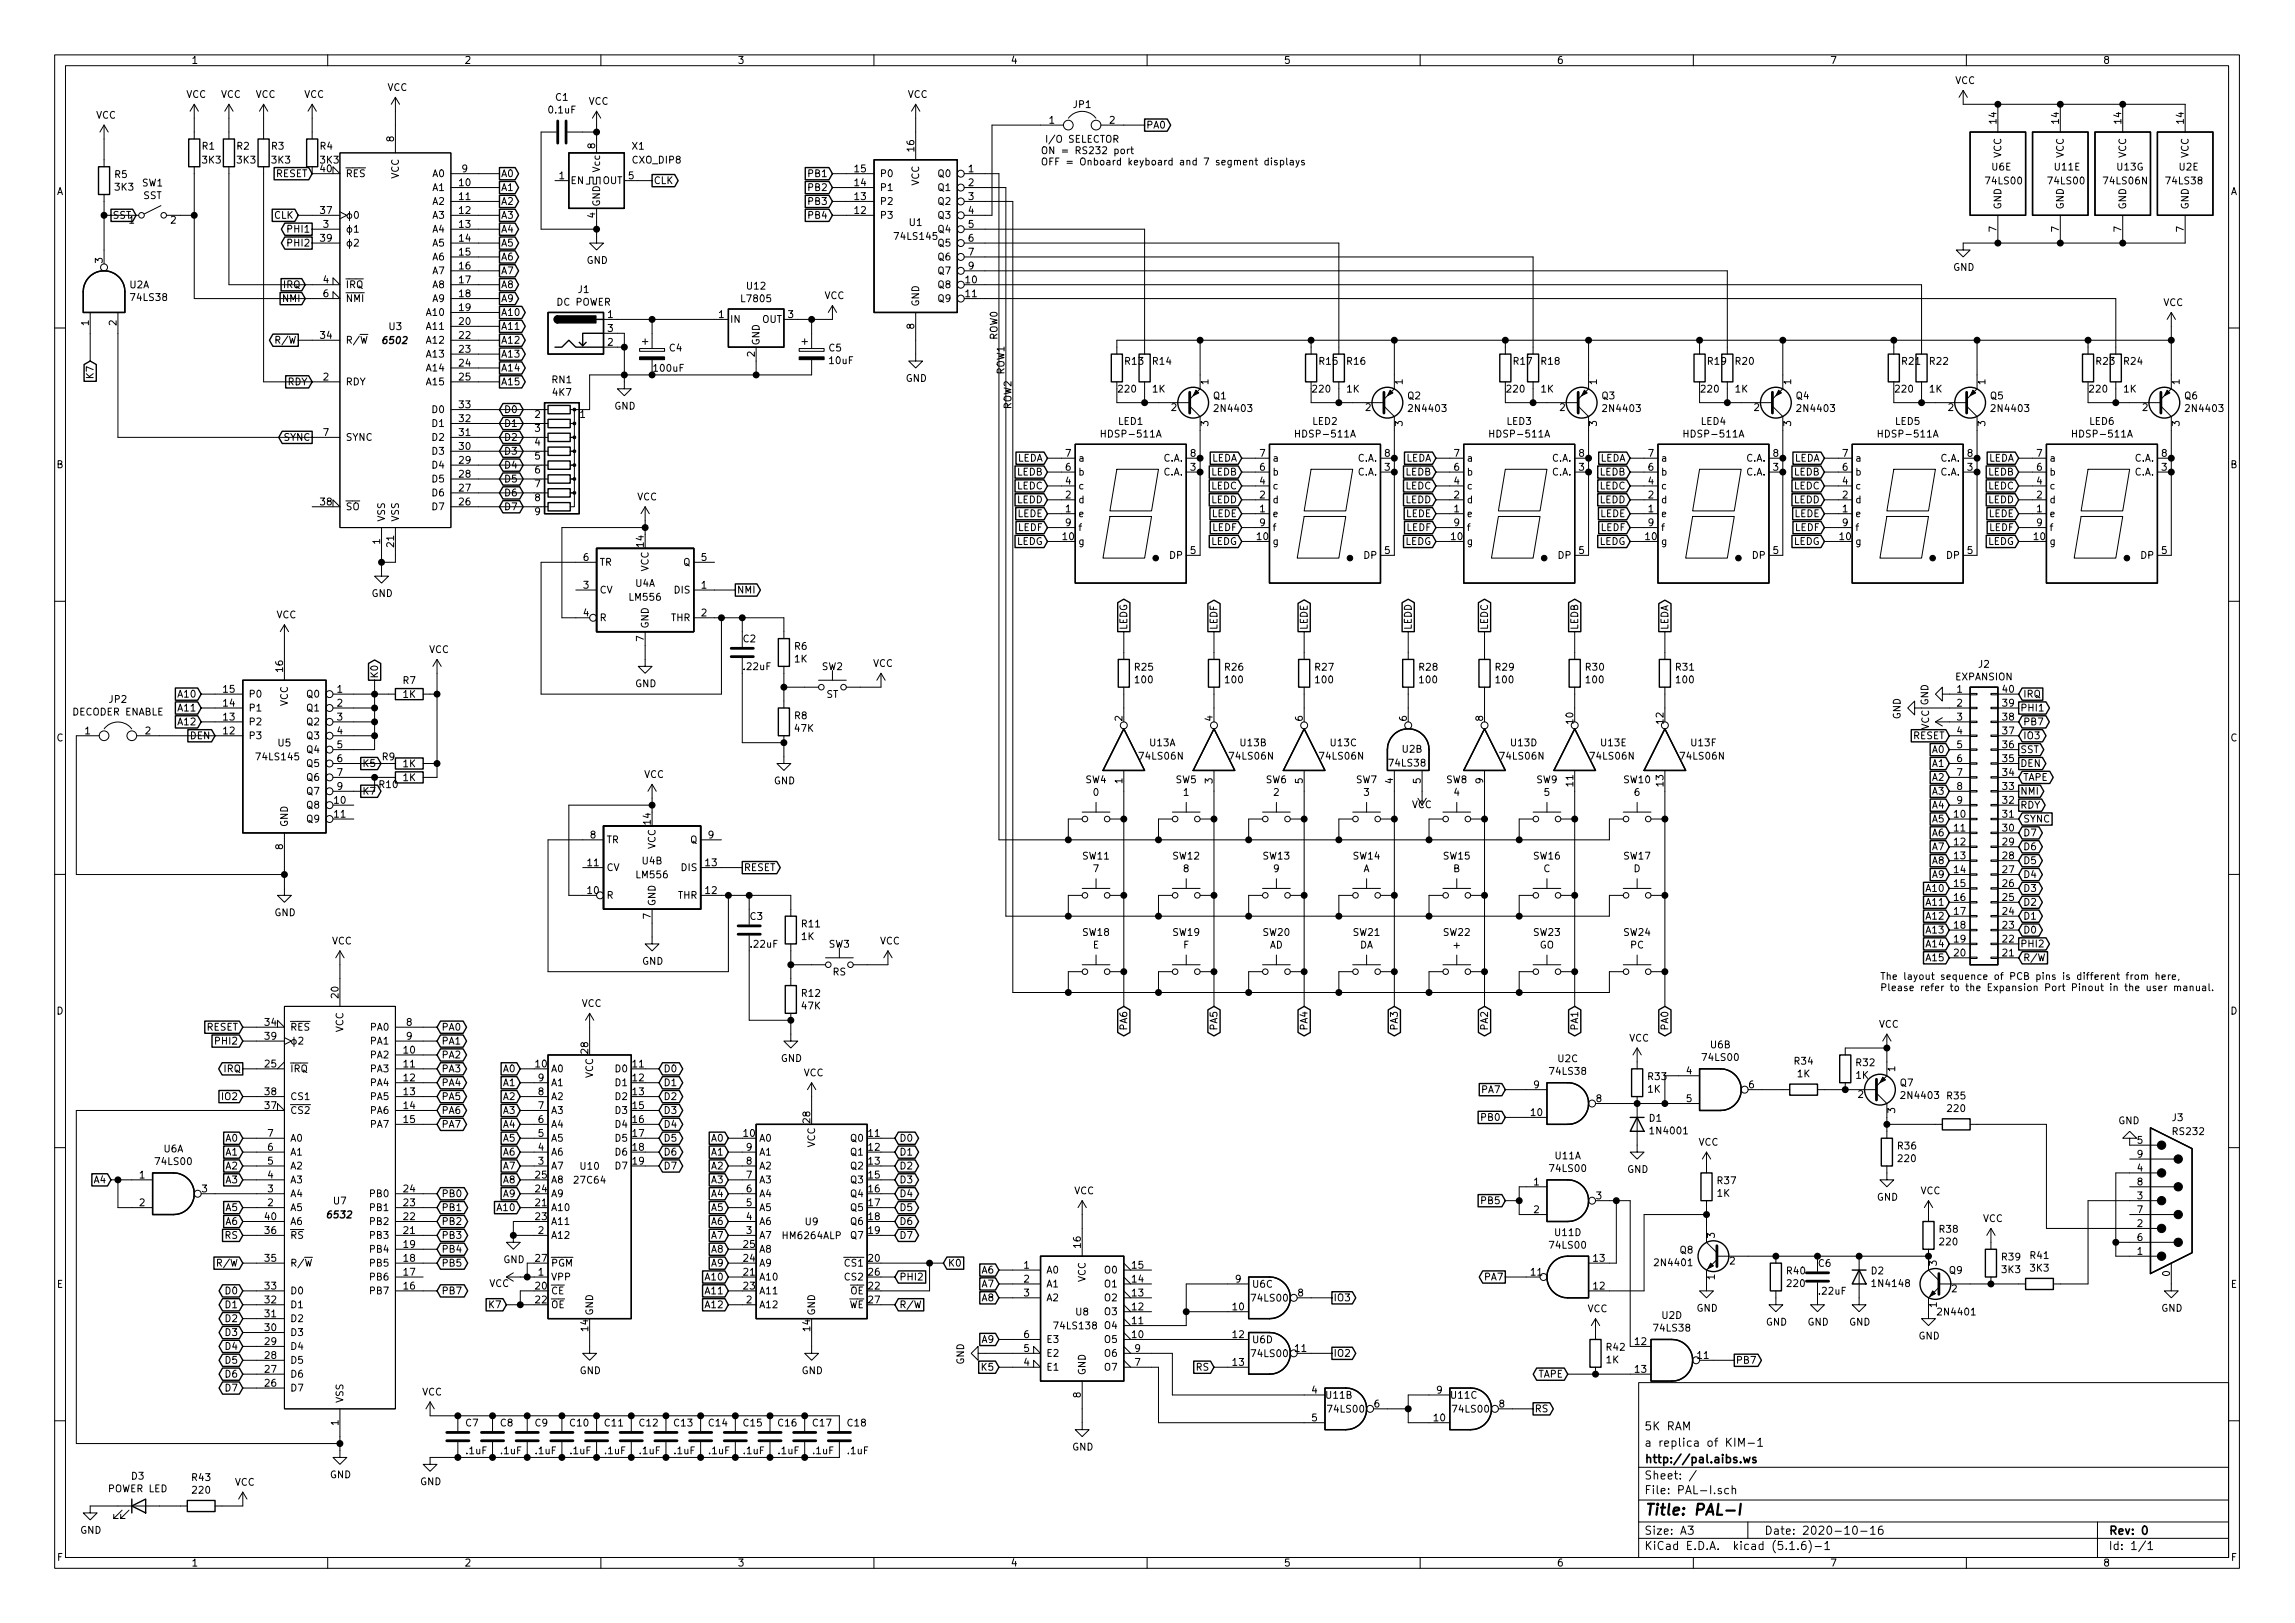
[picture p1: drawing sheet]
<svg xmlns="http://www.w3.org/2000/svg" width="420mm" height="297mm" viewBox="0 0 420 297" stroke-linecap="round" stroke-linejoin="round" font-family="sans-serif">
<defs><g id="words">
<text font-size="2.8" x="301" y="277.3">Title: PAL-I</text>
<g font-size="2.1">
<text x="301" y="261.8">5K RAM</text>
<text x="301" y="267.8">http://pal.aibs.ws</text>
<text x="301" y="264.8">a replica of KIM-1</text>
<text x="301" y="273.5">File: PAL-I.sch</text>
<text x="301" y="270.8">Sheet: /</text>
<text x="301" y="280.9">Size: A3</text>
<text x="323" y="280.9">Date: 2020-10-16</text>
<text x="386" y="280.9">Rev: 0</text>
<text x="301" y="283.7">KiCad E.D.A. kicad (5.1.6)-1</text>
<text x="386" y="283.7">Id: 1/1</text>
</g>
<g font-size="1.8">
<text x="35" y="11.7">1</text>
<text x="85" y="11.7">2</text>
<text x="135" y="11.7">3</text>
<text x="185" y="11.7">4</text>
<text x="235" y="11.7">5</text>
<text x="285" y="11.7">6</text>
<text x="335" y="11.7">7</text>
<text x="385" y="11.7">8</text>
<text x="34.1" y="17.9">VCC</text>
<text x="40.4" y="17.9">VCC</text>
<text x="46.8" y="17.9">VCC</text>
<text x="55.7" y="17.9">VCC</text>
<text x="70.9" y="16.6">VCC</text>
<text x="166.2" y="17.9">VCC</text>
<text x="357.9" y="15.4">VCC</text>
<text x="17.6" y="21.7">VCC</text>
<text x="100.6" y="20.8">0.1uF</text>
<text x="101.8" y="18.5">C1</text>
<text x="107.7" y="19.2">VCC</text>
<text x="192.1" y="22.6">1</text>
<text x="196.5" y="19.8">JP1</text>
<text x="203.1" y="22.6">2</text>
<text x="209.8" y="23.5">PA0</text>
<text x="365.5" y="22.6" transform="rotate(-90 365.5 22.6)">14</text>
<text x="376.9" y="22.6" transform="rotate(-90 376.9 22.6)">14</text>
<text x="388.4" y="22.6" transform="rotate(-90 388.4 22.6)">14</text>
<text x="399.8" y="22.6" transform="rotate(-90 399.8 22.6)">14</text>
<text x="37" y="27.4">R1</text>
<text x="37.1" y="29.9">3K3</text>
<text x="43.4" y="27.4">R2</text>
<text x="43.5" y="29.9">3K3</text>
<text x="49.7" y="27.4">R3</text>
<text x="49.8" y="29.9">3K3</text>
<text x="58.6" y="27.4">R4</text>
<text x="58.7" y="29.9">3K3</text>
<text x="72.1" y="25.9" transform="rotate(-90 72.1 25.9)">8</text>
<text x="109" y="27.2" transform="rotate(-90 109 27.2)">8</text>
<text x="115.8" y="27.4">X1</text>
<text x="115.8" y="29.9">CXO_DIP8</text>
<text x="167.4" y="27.7" transform="rotate(-90 167.4 27.7)">16</text>
<text x="190.5" y="28.2">ON = RS232 port</text>
<text x="191.9" y="26.1">I/O SELECTOR</text>
<text x="366.4" y="28.9" transform="rotate(-90 366.4 28.9)">VCC</text>
<text x="377.8" y="28.9" transform="rotate(-90 377.8 28.9)">VCC</text>
<text x="389.3" y="28.9" transform="rotate(-90 389.3 28.9)">VCC</text>
<text x="400.7" y="28.9" transform="rotate(-90 400.7 28.9)">VCC</text>
<text x="10.4" y="35.7">A</text>
<text x="21" y="32.6">R5</text>
<text x="21.1" y="34.9">3K3</text>
<text x="26" y="34.1">SW1</text>
<text x="50.5" y="32.4">RESET</text>
<text x="58.7" y="31.5">40</text>
<text x="63.2" y="32.4">RES</text>
<text x="73" y="32.7" transform="rotate(-90 73 32.7)">VCC</text>
<text x="79.3" y="35">A1</text>
<text x="79.3" y="32.4">A0</text>
<text x="84.1" y="34.1">10</text>
<text x="84.6" y="31.5">9</text>
<text x="91.7" y="32.4">A0</text>
<text x="91.7" y="35">A1</text>
<text x="102.4" y="32.8">1</text>
<text x="104.4" y="33.7">EN</text>
<text x="109.9" y="31.4" transform="rotate(-90 109.9 31.4)">Vcc</text>
<text x="110.3" y="33.7">OUT</text>
<text x="115.1" y="32.8">5</text>
<text x="119.6" y="33.7">CLK</text>
<text x="148.2" y="32.4">PB1</text>
<text x="148.2" y="35">PB2</text>
<text x="156.5" y="34.1">14</text>
<text x="156.5" y="31.5">15</text>
<text x="161" y="35">P1</text>
<text x="161" y="32.4">P0</text>
<text x="168.3" y="34" transform="rotate(-90 168.3 34)">VCC</text>
<text x="171.9" y="32.4">Q0</text>
<text x="171.9" y="35">Q1</text>
<text x="177.3" y="31.5">1</text>
<text x="177.3" y="34.1">2</text>
<text x="190.5" y="30.3">OFF = Onboard keyboard and 7 segment displays</text>
<text x="363.7" y="33.7">74LS00</text>
<text x="364.7" y="31.2">U6E</text>
<text x="375.2" y="33.7">74LS00</text>
<text x="376.2" y="31.2">U11E</text>
<text x="385.3" y="33.7">74LS06N</text>
<text x="387.6" y="31.2">U13G</text>
<text x="396.7" y="33.7">74LS38</text>
<text x="399" y="31.2">U2E</text>
<text x="408.4" y="35.7">A</text>
<text x="20.6" y="40">SST</text>
<text x="23.6" y="40.9">1</text>
<text x="26.2" y="36.4">SST</text>
<text x="31.3" y="40.9">2</text>
<text x="50.2" y="40">CLK</text>
<text x="58.7" y="39.2">37</text>
<text x="59.2" y="41.7">3</text>
<text x="63.2" y="40">0</text>
<text x="79.3" y="37.5">A2</text>
<text x="79.3" y="40">A3</text>
<text x="84.1" y="36.6">11</text>
<text x="84.1" y="39.2">12</text>
<text x="84.1" y="41.7">13</text>
<text x="91.7" y="37.5">A2</text>
<text x="91.7" y="40">A3</text>
<text x="109" y="39.9" transform="rotate(-90 109 39.9)">4</text>
<text x="109.9" y="37.9" transform="rotate(-90 109.9 37.9)">GND</text>
<text x="148.2" y="37.5">PB3</text>
<text x="148.2" y="40">PB4</text>
<text x="156.5" y="39.2">12</text>
<text x="156.5" y="36.6">13</text>
<text x="161" y="40">P3</text>
<text x="161" y="37.5">P2</text>
<text x="166.5" y="41.4">U1</text>
<text x="171.9" y="37.5">Q2</text>
<text x="171.9" y="40">Q3</text>
<text x="177.3" y="36.6">3</text>
<text x="177.3" y="39.2">4</text>
<text x="177.3" y="41.7">5</text>
<text x="366.4" y="38.4" transform="rotate(-90 366.4 38.4)">GND</text>
<text x="377.8" y="38.4" transform="rotate(-90 377.8 38.4)">GND</text>
<text x="389.3" y="38.4" transform="rotate(-90 389.3 38.4)">GND</text>
<text x="400.7" y="38.4" transform="rotate(-90 400.7 38.4)">GND</text>
<text x="53" y="42.6">PHI1</text>
<text x="53" y="45.1">PHI2</text>
<text x="58.7" y="44.2">39</text>
<text x="63.2" y="42.6">1</text>
<text x="63.2" y="45.1">2</text>
<text x="79.3" y="42.6">A4</text>
<text x="79.3" y="45.1">A5</text>
<text x="79.3" y="47.7">A6</text>
<text x="84.1" y="44.2">14</text>
<text x="84.1" y="46.8">15</text>
<text x="91.7" y="47.7">A6</text>
<text x="91.7" y="42.6">A4</text>
<text x="91.7" y="45.1">A5</text>
<text x="164.1" y="43.9">74LS145</text>
<text x="171.9" y="42.6">Q4</text>
<text x="171.9" y="45.1">Q5</text>
<text x="171.9" y="47.7">Q6</text>
<text x="177.3" y="44.2">6</text>
<text x="177.3" y="46.8">7</text>
<text x="365.5" y="42.4" transform="rotate(-90 365.5 42.4)">7</text>
<text x="376.9" y="42.4" transform="rotate(-90 376.9 42.4)">7</text>
<text x="388.4" y="42.4" transform="rotate(-90 388.4 42.4)">7</text>
<text x="399.8" y="42.4" transform="rotate(-90 399.8 42.4)">7</text>
<text x="18.8" y="48.1" transform="rotate(-90 18.8 48.1)">3</text>
<text x="23.7" y="52.8">U2A</text>
<text x="51.9" y="52.7">IRQ</text>
<text x="59.2" y="51.9">4</text>
<text x="63.2" y="52.7">IRQ</text>
<text x="79.3" y="50.2">A7</text>
<text x="79.3" y="52.7">A8</text>
<text x="84.1" y="49.3">16</text>
<text x="84.1" y="51.9">17</text>
<text x="91.7" y="50.2">A7</text>
<text x="91.7" y="52.7">A8</text>
<text x="105.9" y="53.6">J1</text>
<text x="107.4" y="48.3">GND</text>
<text x="136.8" y="53">U12</text>
<text x="171.9" y="52.7">Q8</text>
<text x="171.9" y="50.2">Q7</text>
<text x="176.8" y="51.9">10</text>
<text x="177.3" y="49.3">9</text>
<text x="357.6" y="49.6">GND</text>
<text x="16.3" y="59.6" transform="rotate(-90 16.3 59.6)">1</text>
<text x="21.3" y="59.6" transform="rotate(-90 21.3 59.6)">2</text>
<text x="24.1" y="55.1">74LS38</text>
<text x="51.8" y="55.3">NMI</text>
<text x="59.2" y="54.4">6</text>
<text x="63.2" y="55.3">NMI</text>
<text x="78.3" y="57.8">A10</text>
<text x="79.3" y="55.3">A9</text>
<text x="84.1" y="54.4">18</text>
<text x="84.1" y="56.9">19</text>
<text x="84.1" y="59.5">20</text>
<text x="91.7" y="55.3">A9</text>
<text x="91.7" y="57.8">A10</text>
<text x="102" y="55.9">DC POWER</text>
<text x="111.3" y="58.2">1</text>
<text x="131.6" y="58.2">1</text>
<text x="133.6" y="59.1">IN</text>
<text x="135.9" y="55.3">L7805</text>
<text x="139.5" y="59.1">OUT</text>
<text x="144.3" y="58.2">3</text>
<text x="150.9" y="54.7">VCC</text>
<text x="168.3" y="56.2" transform="rotate(-90 168.3 56.2)">GND</text>
<text x="171.9" y="55.3">Q9</text>
<text x="176.8" y="54.4">11</text>
<text x="396" y="56">VCC</text>
<text x="50.9" y="62.9">R/W</text>
<text x="58.7" y="62">34</text>
<text x="63.2" y="62.9">R/W</text>
<text x="70.4" y="63">6502</text>
<text x="71.3" y="60.4">U3</text>
<text x="78.3" y="60.4">A11</text>
<text x="78.3" y="62.9">A12</text>
<text x="78.3" y="65.4">A13</text>
<text x="84.1" y="62">22</text>
<text x="84.1" y="64.6">23</text>
<text x="91.7" y="60.4">A11</text>
<text x="91.7" y="62.9">A12</text>
<text x="91.7" y="65.4">A13</text>
<text x="111.3" y="63.3">2</text>
<text x="111.3" y="60.7">3</text>
<text x="122.6" y="64.3">C4</text>
<text x="138.2" y="65.3" transform="rotate(-90 138.2 65.3)">2</text>
<text x="139.1" y="63.3" transform="rotate(-90 139.1 63.3)">GND</text>
<text x="151.8" y="64.3">C5</text>
<text x="167.4" y="60.2" transform="rotate(-90 167.4 60.2)">8</text>
<text x="182.6" y="62.3" transform="rotate(-90 182.6 62.3)">ROW0</text>
<text x="17.1" y="69.1" transform="rotate(-90 17.1 69.1)">K7</text>
<text x="52.6" y="70.5">RDY</text>
<text x="59.2" y="69.6">2</text>
<text x="63.2" y="70.5">RDY</text>
<text x="78.3" y="68">A14</text>
<text x="78.3" y="70.5">A15</text>
<text x="84.1" y="67.1">24</text>
<text x="84.1" y="69.6">25</text>
<text x="91.7" y="68">A14</text>
<text x="91.7" y="70.5">A15</text>
<text x="101.1" y="70.1">RN1</text>
<text x="119.8" y="68">100uF</text>
<text x="151.9" y="66.6">10uF</text>
<text x="165.8" y="69.9">GND</text>
<text x="183.9" y="68.6" transform="rotate(-90 183.9 68.6)">ROW1</text>
<text x="204.9" y="71.8">220</text>
<text x="206" y="66.8">R13</text>
<text x="211" y="71.8">1K</text>
<text x="211.1" y="66.8">R14</text>
<text x="221.2" y="70.4" transform="rotate(-90 221.2 70.4)">1</text>
<text x="240.4" y="71.8">220</text>
<text x="241.6" y="66.8">R15</text>
<text x="246.6" y="71.8">1K</text>
<text x="246.7" y="66.8">R16</text>
<text x="256.8" y="70.4" transform="rotate(-90 256.8 70.4)">1</text>
<text x="276" y="71.8">220</text>
<text x="277.1" y="66.8">R17</text>
<text x="282.1" y="71.8">1K</text>
<text x="282.2" y="66.8">R18</text>
<text x="292.4" y="70.4" transform="rotate(-90 292.4 70.4)">1</text>
<text x="311.6" y="71.8">220</text>
<text x="312.7" y="66.8">R19</text>
<text x="317.7" y="71.8">1K</text>
<text x="317.8" y="66.8">R20</text>
<text x="327.9" y="70.4" transform="rotate(-90 327.9 70.4)">1</text>
<text x="347.1" y="71.8">220</text>
<text x="348.3" y="66.8">R21</text>
<text x="353.3" y="71.8">1K</text>
<text x="353.3" y="66.8">R22</text>
<text x="363.5" y="70.4" transform="rotate(-90 363.5 70.4)">1</text>
<text x="382.7" y="71.8">220</text>
<text x="383.8" y="66.8">R23</text>
<text x="388.8" y="71.8">1K</text>
<text x="388.9" y="66.8">R24</text>
<text x="399" y="70.4" transform="rotate(-90 399 70.4)">1</text>
<text x="79.3" y="75.6">D0</text>
<text x="84.1" y="77.3">32</text>
<text x="84.1" y="74.7">33</text>
<text x="92.2" y="75.6">D0</text>
<text x="97.9" y="76.5">2</text>
<text x="101.2" y="72.5">4K7</text>
<text x="106.2" y="76.5">1</text>
<text x="112.5" y="75">GND</text>
<text x="185.2" y="75" transform="rotate(-90 185.2 75)">ROW2</text>
<text x="204.7" y="77.8">LED1</text>
<text x="214.5" y="75.2">2</text>
<text x="221.2" y="78" transform="rotate(-90 221.2 78)">3</text>
<text x="222.2" y="73.1">Q1</text>
<text x="222.7" y="75.4">2N4403</text>
<text x="240.3" y="77.8">LED2</text>
<text x="250" y="75.2">2</text>
<text x="256.8" y="78" transform="rotate(-90 256.8 78)">3</text>
<text x="257.7" y="73.1">Q2</text>
<text x="258.2" y="75.4">2N4403</text>
<text x="275.9" y="77.8">LED3</text>
<text x="285.6" y="75.2">2</text>
<text x="292.4" y="78" transform="rotate(-90 292.4 78)">3</text>
<text x="293.3" y="73.1">Q3</text>
<text x="293.8" y="75.4">2N4403</text>
<text x="311.4" y="77.8">LED4</text>
<text x="321.1" y="75.2">2</text>
<text x="327.9" y="78" transform="rotate(-90 327.9 78)">3</text>
<text x="328.9" y="73.1">Q4</text>
<text x="329.3" y="75.4">2N4403</text>
<text x="347" y="77.8">LED5</text>
<text x="356.7" y="75.2">2</text>
<text x="363.5" y="78" transform="rotate(-90 363.5 78)">3</text>
<text x="364.4" y="73.1">Q5</text>
<text x="364.9" y="75.4">2N4403</text>
<text x="382.5" y="77.8">LED6</text>
<text x="392.3" y="75.2">2</text>
<text x="399" y="78" transform="rotate(-90 399 78)">3</text>
<text x="400" y="73.1">Q6</text>
<text x="400.5" y="75.4">2N4403</text>
<text x="52" y="80.7">SYNC</text>
<text x="59.2" y="79.8">7</text>
<text x="63.2" y="80.7">SYNC</text>
<text x="79.3" y="83.2">D3</text>
<text x="79.3" y="80.7">D2</text>
<text x="79.3" y="78.1">D1</text>
<text x="84.1" y="82.3">30</text>
<text x="84.1" y="79.8">31</text>
<text x="92.2" y="83.2">D3</text>
<text x="92.2" y="80.7">D2</text>
<text x="92.2" y="78.1">D1</text>
<text x="97.9" y="79">3</text>
<text x="97.9" y="81.6">4</text>
<text x="195.1" y="83.6">7</text>
<text x="202.2" y="80.1">HDSP-511A</text>
<text x="218" y="83.6">8</text>
<text x="230.7" y="83.6">7</text>
<text x="237.7" y="80.1">HDSP-511A</text>
<text x="253.5" y="83.6">8</text>
<text x="266.2" y="83.6">7</text>
<text x="273.3" y="80.1">HDSP-511A</text>
<text x="289.1" y="83.6">8</text>
<text x="301.8" y="83.6">7</text>
<text x="308.8" y="80.1">HDSP-511A</text>
<text x="324.6" y="83.6">8</text>
<text x="337.3" y="83.6">7</text>
<text x="344.4" y="80.1">HDSP-511A</text>
<text x="360.2" y="83.6">8</text>
<text x="372.9" y="83.6">7</text>
<text x="380" y="80.1">HDSP-511A</text>
<text x="395.8" y="83.6">8</text>
<text x="10.4" y="85.7">B</text>
<text x="79.3" y="88.3">D5</text>
<text x="79.3" y="85.8">D4</text>
<text x="84.1" y="90">27</text>
<text x="84.1" y="87.4">28</text>
<text x="84.1" y="84.9">29</text>
<text x="92.2" y="88.3">D5</text>
<text x="92.2" y="85.8">D4</text>
<text x="97.9" y="84.1">5</text>
<text x="97.9" y="86.7">6</text>
<text x="97.9" y="89.2">7</text>
<text x="186.2" y="87">LEDB</text>
<text x="186.2" y="89.6">LEDC</text>
<text x="186.2" y="84.5">LEDA</text>
<text x="195.1" y="88.7">4</text>
<text x="195.1" y="86.1">6</text>
<text x="197.4" y="89.6">c</text>
<text x="197.4" y="87">b</text>
<text x="197.4" y="84.5">a</text>
<text x="213.1" y="87">C.A.</text>
<text x="213.1" y="84.5">C.A.</text>
<text x="218" y="86.1">3</text>
<text x="221.7" y="89.6">LEDC</text>
<text x="221.7" y="87">LEDB</text>
<text x="221.7" y="84.5">LEDA</text>
<text x="230.7" y="88.7">4</text>
<text x="230.7" y="86.1">6</text>
<text x="232.9" y="89.6">c</text>
<text x="232.9" y="87">b</text>
<text x="232.9" y="84.5">a</text>
<text x="248.7" y="87">C.A.</text>
<text x="248.7" y="84.5">C.A.</text>
<text x="253.5" y="86.1">3</text>
<text x="257.3" y="84.5">LEDA</text>
<text x="257.3" y="87">LEDB</text>
<text x="257.3" y="89.6">LEDC</text>
<text x="266.2" y="88.7">4</text>
<text x="266.2" y="86.1">6</text>
<text x="268.5" y="89.6">c</text>
<text x="268.5" y="87">b</text>
<text x="268.5" y="84.5">a</text>
<text x="284.3" y="87">C.A.</text>
<text x="284.3" y="84.5">C.A.</text>
<text x="289.1" y="86.1">3</text>
<text x="292.8" y="89.6">LEDC</text>
<text x="292.8" y="87">LEDB</text>
<text x="292.8" y="84.5">LEDA</text>
<text x="301.8" y="88.7">4</text>
<text x="301.8" y="86.1">6</text>
<text x="304" y="89.6">c</text>
<text x="304" y="87">b</text>
<text x="304" y="84.5">a</text>
<text x="319.8" y="87">C.A.</text>
<text x="319.8" y="84.5">C.A.</text>
<text x="324.6" y="86.1">3</text>
<text x="328.4" y="87">LEDB</text>
<text x="328.4" y="89.6">LEDC</text>
<text x="328.4" y="84.5">LEDA</text>
<text x="337.3" y="88.7">4</text>
<text x="337.3" y="86.1">6</text>
<text x="339.6" y="89.6">c</text>
<text x="339.6" y="87">b</text>
<text x="339.6" y="84.5">a</text>
<text x="355.4" y="87">C.A.</text>
<text x="355.4" y="84.5">C.A.</text>
<text x="360.2" y="86.1">3</text>
<text x="364" y="89.6">LEDC</text>
<text x="364" y="87">LEDB</text>
<text x="364" y="84.5">LEDA</text>
<text x="372.9" y="88.7">4</text>
<text x="372.9" y="86.1">6</text>
<text x="375.2" y="89.6">c</text>
<text x="375.2" y="87">b</text>
<text x="375.2" y="84.5">a</text>
<text x="390.9" y="87">C.A.</text>
<text x="390.9" y="84.5">C.A.</text>
<text x="395.8" y="86.1">3</text>
<text x="408.4" y="85.7">B</text>
<text x="58.7" y="92.5">38</text>
<text x="63.2" y="93.4">SO</text>
<text x="70.5" y="95.5" transform="rotate(-90 70.5 95.5)">VSS</text>
<text x="73" y="95.5" transform="rotate(-90 73 95.5)">VSS</text>
<text x="79.3" y="93.4">D7</text>
<text x="79.3" y="90.8">D6</text>
<text x="84.1" y="92.5">26</text>
<text x="92.2" y="93.4">D7</text>
<text x="92.2" y="90.8">D6</text>
<text x="97.9" y="91.7">8</text>
<text x="97.9" y="94.3">9</text>
<text x="116.6" y="91.6">VCC</text>
<text x="186.2" y="92.1">LEDD</text>
<text x="186.3" y="94.7">LEDE</text>
<text x="195.1" y="93.8">1</text>
<text x="195.1" y="91.2">2</text>
<text x="197.4" y="94.7">e</text>
<text x="197.4" y="92.1">d</text>
<text x="221.7" y="92.1">LEDD</text>
<text x="221.8" y="94.7">LEDE</text>
<text x="230.7" y="93.8">1</text>
<text x="230.7" y="91.2">2</text>
<text x="232.9" y="94.7">e</text>
<text x="232.9" y="92.1">d</text>
<text x="257.3" y="92.1">LEDD</text>
<text x="257.4" y="94.7">LEDE</text>
<text x="266.2" y="93.8">1</text>
<text x="266.2" y="91.2">2</text>
<text x="268.5" y="94.7">e</text>
<text x="268.5" y="92.1">d</text>
<text x="292.8" y="92.1">LEDD</text>
<text x="292.9" y="94.7">LEDE</text>
<text x="301.8" y="93.8">1</text>
<text x="301.8" y="91.2">2</text>
<text x="304" y="94.7">e</text>
<text x="304" y="92.1">d</text>
<text x="328.4" y="92.1">LEDD</text>
<text x="328.5" y="94.7">LEDE</text>
<text x="337.3" y="93.8">1</text>
<text x="337.3" y="91.2">2</text>
<text x="339.6" y="94.7">e</text>
<text x="339.6" y="92.1">d</text>
<text x="364" y="92.1">LEDD</text>
<text x="364.1" y="94.7">LEDE</text>
<text x="372.9" y="93.8">1</text>
<text x="372.9" y="91.2">2</text>
<text x="375.2" y="94.7">e</text>
<text x="375.2" y="92.1">d</text>
<text x="69.6" y="99.6" transform="rotate(-90 69.6 99.6)">1</text>
<text x="72.1" y="100.1" transform="rotate(-90 72.1 100.1)">21</text>
<text x="117.9" y="100.1" transform="rotate(-90 117.9 100.1)">14</text>
<text x="186.1" y="99.7">LEDG</text>
<text x="186.4" y="97.2">LEDF</text>
<text x="194.6" y="98.8">10</text>
<text x="195.1" y="96.3">9</text>
<text x="197.4" y="99.7">g</text>
<text x="197.4" y="97.2">f</text>
<text x="218" y="101.4">5</text>
<text x="221.6" y="99.7">LEDG</text>
<text x="221.9" y="97.2">LEDF</text>
<text x="230.2" y="98.8">10</text>
<text x="230.7" y="96.3">9</text>
<text x="232.9" y="99.7">g</text>
<text x="232.9" y="97.2">f</text>
<text x="253.5" y="101.4">5</text>
<text x="257.2" y="99.7">LEDG</text>
<text x="257.5" y="97.2">LEDF</text>
<text x="265.7" y="98.8">10</text>
<text x="266.2" y="96.3">9</text>
<text x="268.5" y="99.7">g</text>
<text x="268.5" y="97.2">f</text>
<text x="289.1" y="101.4">5</text>
<text x="292.8" y="99.7">LEDG</text>
<text x="293" y="97.2">LEDF</text>
<text x="301.3" y="98.8">10</text>
<text x="301.8" y="96.3">9</text>
<text x="304" y="99.7">g</text>
<text x="304" y="97.2">f</text>
<text x="324.6" y="101.4">5</text>
<text x="328.3" y="99.7">LEDG</text>
<text x="328.6" y="97.2">LEDF</text>
<text x="336.9" y="98.8">10</text>
<text x="337.3" y="96.3">9</text>
<text x="339.6" y="99.7">g</text>
<text x="339.6" y="97.2">f</text>
<text x="360.2" y="101.4">5</text>
<text x="363.9" y="99.7">LEDG</text>
<text x="364.2" y="97.2">LEDF</text>
<text x="372.4" y="98.8">10</text>
<text x="372.9" y="96.3">9</text>
<text x="375.2" y="99.7">g</text>
<text x="375.2" y="97.2">f</text>
<text x="395.8" y="101.4">5</text>
<text x="106.8" y="107.7">3</text>
<text x="106.8" y="102.7">6</text>
<text x="109.7" y="103.5">TR</text>
<text x="116.4" y="107.4">U4A</text>
<text x="118.7" y="104.6" transform="rotate(-90 118.7 104.6)">VCC</text>
<text x="125.1" y="103.5">Q</text>
<text x="128.4" y="107.7">1</text>
<text x="128.4" y="102.7">5</text>
<text x="214.2" y="102.3">DP</text>
<text x="249.8" y="102.3">DP</text>
<text x="285.3" y="102.3">DP</text>
<text x="320.9" y="102.3">DP</text>
<text x="356.4" y="102.3">DP</text>
<text x="392" y="102.3">DP</text>
<text x="50.6" y="113.2">VCC</text>
<text x="68" y="109.3">GND</text>
<text x="106.8" y="112.8">4</text>
<text x="109.7" y="108.6">CV</text>
<text x="109.7" y="113.7">R</text>
<text x="115.4" y="109.9">LM556</text>
<text x="122.9" y="113.7">THR</text>
<text x="123.5" y="108.6">DIS</text>
<text x="128.4" y="112.8">2</text>
<text x="134.9" y="108.6">NMI</text>
<text x="78.5" y="119.5">VCC</text>
<text x="117.9" y="117.4" transform="rotate(-90 117.9 117.4)">7</text>
<text x="118.7" y="115.1" transform="rotate(-90 118.7 115.1)">GND</text>
<text x="136.1" y="117.6">C2</text>
<text x="145.5" y="118.9">R6</text>
<text x="206.4" y="115.4" transform="rotate(-90 206.4 115.4)">LEDG</text>
<text x="222.9" y="115.4" transform="rotate(-90 222.9 115.4)">LEDF</text>
<text x="239.4" y="115.4" transform="rotate(-90 239.4 115.4)">LEDE</text>
<text x="258.4" y="115.4" transform="rotate(-90 258.4 115.4)">LEDD</text>
<text x="272.4" y="115.4" transform="rotate(-90 272.4 115.4)">LEDC</text>
<text x="288.9" y="115.4" transform="rotate(-90 288.9 115.4)">LEDB</text>
<text x="305.4" y="115.4" transform="rotate(-90 305.4 115.4)">LEDA</text>
<text x="51.8" y="122.9" transform="rotate(-90 51.8 122.9)">16</text>
<text x="69.2" y="124.2" transform="rotate(-90 69.2 124.2)">K0</text>
<text x="73.8" y="125.2">R7</text>
<text x="116.3" y="125.8">GND</text>
<text x="136.3" y="122.6">.22uF</text>
<text x="145.5" y="121.2">1K</text>
<text x="150.5" y="122.6">SW2</text>
<text x="159.8" y="122.1">VCC</text>
<text x="207.8" y="122.7">R25</text>
<text x="207.9" y="125.1">100</text>
<text x="224.3" y="122.7">R26</text>
<text x="224.4" y="125.1">100</text>
<text x="240.8" y="122.7">R27</text>
<text x="240.9" y="125.1">100</text>
<text x="259.9" y="122.7">R28</text>
<text x="260" y="125.1">100</text>
<text x="273.8" y="122.7">R29</text>
<text x="274" y="125.1">100</text>
<text x="290.3" y="122.7">R30</text>
<text x="290.5" y="125.1">100</text>
<text x="306.9" y="122.7">R31</text>
<text x="307" y="125.1">100</text>
<text x="358" y="124.5">EXPANSION</text>
<text x="362.3" y="122.2">J2</text>
<text x="13.3" y="130.9">DECODER ENABLE</text>
<text x="20" y="128.6">JP2</text>
<text x="32.8" y="130.2">A11</text>
<text x="32.8" y="127.7">A10</text>
<text x="40.9" y="131.9">13</text>
<text x="40.9" y="129.3">14</text>
<text x="40.9" y="126.8">15</text>
<text x="45.5" y="130.2">P1</text>
<text x="45.5" y="127.7">P0</text>
<text x="52.7" y="129.2" transform="rotate(-90 52.7 129.2)">VCC</text>
<text x="56.3" y="127.7">Q0</text>
<text x="56.3" y="130.2">Q1</text>
<text x="61.7" y="126.8">1</text>
<text x="61.7" y="129.3">2</text>
<text x="61.7" y="131.9">3</text>
<text x="73.8" y="127.7">1K</text>
<text x="145.5" y="131.6">R8</text>
<text x="151.3" y="127.7">ST</text>
<text x="205.5" y="132" transform="rotate(-90 205.5 132)">2</text>
<text x="222" y="132" transform="rotate(-90 222 132)">4</text>
<text x="238.5" y="132" transform="rotate(-90 238.5 132)">6</text>
<text x="257.6" y="132" transform="rotate(-90 257.6 132)">6</text>
<text x="271.5" y="132" transform="rotate(-90 271.5 132)">8</text>
<text x="348" y="131.7" transform="rotate(-90 348 131.7)">GND</text>
<text x="353" y="129.1" transform="rotate(-90 353 129.1)">GND</text>
<text x="358.3" y="126.8">1</text>
<text x="358.3" y="129.3">2</text>
<text x="358.3" y="131.9">3</text>
<text x="366.7" y="131.9">38</text>
<text x="366.7" y="129.3">39</text>
<text x="366.7" y="126.8">40</text>
<text x="369.8" y="130.2">PHI1</text>
<text x="370.4" y="127.7">IRQ</text>
<text x="10.4" y="135.7">C</text>
<text x="15.6" y="134.4">1</text>
<text x="26.6" y="134.4">2</text>
<text x="32.8" y="132.8">A12</text>
<text x="34.8" y="135.3">DEN</text>
<text x="40.9" y="134.4">12</text>
<text x="45.5" y="135.3">P3</text>
<text x="45.5" y="132.8">P2</text>
<text x="51" y="136.6">U5</text>
<text x="56.3" y="132.8">Q2</text>
<text x="56.3" y="135.3">Q3</text>
<text x="56.3" y="137.8">Q4</text>
<text x="61.7" y="134.4">4</text>
<text x="61.7" y="136.9">5</text>
<text x="145.6" y="133.9">47K</text>
<text x="210.5" y="136.6">U13A</text>
<text x="227.2" y="136.6">U13B</text>
<text x="243.7" y="136.6">U13C</text>
<text x="256.8" y="137.8">U2B</text>
<text x="276.7" y="136.6">U13D</text>
<text x="288" y="132.4" transform="rotate(-90 288 132.4)">10</text>
<text x="293.2" y="136.6">U13E</text>
<text x="304.5" y="132.4" transform="rotate(-90 304.5 132.4)">12</text>
<text x="309.7" y="136.6">U13F</text>
<text x="350.2" y="135.3">RESET</text>
<text x="353.2" y="133.6" transform="rotate(-90 353.2 133.6)">VCC</text>
<text x="353.8" y="137.8">A0</text>
<text x="358.3" y="134.4">4</text>
<text x="358.3" y="136.9">5</text>
<text x="366.7" y="136.9">36</text>
<text x="366.7" y="134.4">37</text>
<text x="369.8" y="137.8">SST</text>
<text x="370.4" y="132.8">PB7</text>
<text x="370.4" y="135.3">IO3</text>
<text x="408.4" y="135.7">C</text>
<text x="47.2" y="139.2">74LS145</text>
<text x="56.3" y="140.4">Q5</text>
<text x="56.3" y="142.9">Q6</text>
<text x="61.7" y="139.5">6</text>
<text x="61.7" y="142">7</text>
<text x="66.3" y="140.4">K5</text>
<text x="70" y="139.2">R9</text>
<text x="73.8" y="143">1K</text>
<text x="73.8" y="140.4">1K</text>
<text x="117.9" y="142.4">VCC</text>
<text x="141.7" y="143.5">GND</text>
<text x="198.8" y="143.3">SW4</text>
<text x="205.5" y="143.4" transform="rotate(-90 205.5 143.4)">1</text>
<text x="208.8" y="139">74LS06N</text>
<text x="215.3" y="143.3">SW5</text>
<text x="222" y="143.4" transform="rotate(-90 222 143.4)">3</text>
<text x="225.3" y="139">74LS06N</text>
<text x="231.8" y="143.3">SW6</text>
<text x="238.5" y="143.4" transform="rotate(-90 238.5 143.4)">5</text>
<text x="241.8" y="139">74LS06N</text>
<text x="248.3" y="143.3">SW7</text>
<text x="254.5" y="140.3">74LS38</text>
<text x="255" y="143.4" transform="rotate(-90 255 143.4)">4</text>
<text x="260.1" y="143.4" transform="rotate(-90 260.1 143.4)">5</text>
<text x="264.8" y="143.3">SW8</text>
<text x="271.5" y="143.4" transform="rotate(-90 271.5 143.4)">9</text>
<text x="274.9" y="139">74LS06N</text>
<text x="281.3" y="143.3">SW9</text>
<text x="288" y="143.9" transform="rotate(-90 288 143.9)">11</text>
<text x="291.4" y="139">74LS06N</text>
<text x="297.3" y="143.3">SW10</text>
<text x="304.5" y="143.9" transform="rotate(-90 304.5 143.9)">13</text>
<text x="307.9" y="139">74LS06N</text>
<text x="353.8" y="142.9">A2</text>
<text x="353.8" y="140.4">A1</text>
<text x="358.3" y="139.5">6</text>
<text x="358.3" y="142">7</text>
<text x="366.7" y="142">34</text>
<text x="366.7" y="139.5">35</text>
<text x="369.8" y="140.4">DEN</text>
<text x="370.4" y="142.9">TAPE</text>
<text x="56.3" y="148">Q8</text>
<text x="56.3" y="145.5">Q7</text>
<text x="61.3" y="147.1">10</text>
<text x="61.3" y="149.6">11</text>
<text x="61.7" y="144.6">9</text>
<text x="66.3" y="145.5">K7</text>
<text x="69.5" y="144.2">R10</text>
<text x="200.2" y="145.7">0</text>
<text x="216.7" y="145.7">1</text>
<text x="233.2" y="145.7">2</text>
<text x="249.7" y="145.7">3</text>
<text x="258.5" y="147.9">VCC</text>
<text x="266.2" y="145.7">4</text>
<text x="282.7" y="145.7">5</text>
<text x="299.2" y="145.7">6</text>
<text x="353.8" y="145.5">A3</text>
<text x="353.8" y="148">A4</text>
<text x="357.8" y="149.6">10</text>
<text x="358.3" y="144.6">8</text>
<text x="358.3" y="147.1">9</text>
<text x="366.7" y="149.6">31</text>
<text x="366.7" y="147.1">32</text>
<text x="366.7" y="144.6">33</text>
<text x="369.8" y="148">RDY</text>
<text x="369.8" y="145.5">NMI</text>
<text x="51.8" y="155.5" transform="rotate(-90 51.8 155.5)">8</text>
<text x="52.7" y="151.4" transform="rotate(-90 52.7 151.4)">GND</text>
<text x="56.3" y="150.5">Q9</text>
<text x="108.1" y="153.5">8</text>
<text x="111" y="154.3">TR</text>
<text x="119.1" y="150.9" transform="rotate(-90 119.1 150.9)">14</text>
<text x="120" y="155.4" transform="rotate(-90 120 155.4)">VCC</text>
<text x="126.4" y="154.3">Q</text>
<text x="129.7" y="153.5">9</text>
<text x="353.8" y="155.6">A7</text>
<text x="353.8" y="153.1">A6</text>
<text x="353.8" y="150.5">A5</text>
<text x="357.8" y="152.2">11</text>
<text x="357.8" y="154.7">12</text>
<text x="366.7" y="154.7">29</text>
<text x="366.7" y="152.2">30</text>
<text x="370.4" y="155.6">D6</text>
<text x="370.4" y="150.5">SYNC</text>
<text x="370.4" y="153.1">D7</text>
<text x="107.6" y="158.5">11</text>
<text x="111" y="159.4">CV</text>
<text x="116.6" y="160.7">LM556</text>
<text x="117.6" y="158.2">U4B</text>
<text x="124.8" y="159.4">DIS</text>
<text x="129.2" y="158.5">13</text>
<text x="136.1" y="159.4">RESET</text>
<text x="198.2" y="157.3">SW11</text>
<text x="200.2" y="159.6">7</text>
<text x="214.8" y="157.3">SW12</text>
<text x="216.7" y="159.6">8</text>
<text x="231.3" y="157.3">SW13</text>
<text x="233.2" y="159.6">9</text>
<text x="247.8" y="157.3">SW14</text>
<text x="249.6" y="159.6">A</text>
<text x="264.3" y="157.3">SW15</text>
<text x="266.1" y="159.6">B</text>
<text x="280.8" y="157.3">SW16</text>
<text x="282.6" y="159.6">C</text>
<text x="297.3" y="157.3">SW17</text>
<text x="299.1" y="159.6">D</text>
<text x="353.8" y="160.7">A9</text>
<text x="353.8" y="158.2">A8</text>
<text x="357.8" y="157.3">13</text>
<text x="357.8" y="159.8">14</text>
<text x="366.7" y="159.8">27</text>
<text x="366.7" y="157.3">28</text>
<text x="370.4" y="160.7">D4</text>
<text x="370.4" y="158.2">D5</text>
<text x="50.2" y="167.7">GND</text>
<text x="107.6" y="163.6">10</text>
<text x="111" y="164.5">R</text>
<text x="120" y="165.9" transform="rotate(-90 120 165.9)">GND</text>
<text x="124.1" y="164.5">THR</text>
<text x="129.2" y="163.6">12</text>
<text x="352.8" y="165.8">A11</text>
<text x="352.8" y="163.2">A10</text>
<text x="357.8" y="162.3">15</text>
<text x="357.8" y="164.9">16</text>
<text x="357.8" y="167.4">17</text>
<text x="366.7" y="167.4">24</text>
<text x="366.7" y="164.9">25</text>
<text x="366.7" y="162.3">26</text>
<text x="370.4" y="163.2">D3</text>
<text x="370.4" y="165.8">D2</text>
<text x="60.8" y="172.9">VCC</text>
<text x="119.1" y="168.2" transform="rotate(-90 119.1 168.2)">7</text>
<text x="137.4" y="168.4">C3</text>
<text x="137.5" y="173.4">.22uF</text>
<text x="146.8" y="172">1K</text>
<text x="146.8" y="169.7">R11</text>
<text x="151.8" y="173.4">SW3</text>
<text x="161.1" y="172.9">VCC</text>
<text x="198.2" y="171.3">SW18</text>
<text x="200.1" y="173.6">E</text>
<text x="214.8" y="171.3">SW19</text>
<text x="216.6" y="173.6">F</text>
<text x="231.3" y="171.3">SW20</text>
<text x="232.4" y="173.6">AD</text>
<text x="247.8" y="171.3">SW21</text>
<text x="248.9" y="173.6">DA</text>
<text x="264.3" y="171.3">SW22</text>
<text x="266.2" y="173.6">+</text>
<text x="280.8" y="171.3">SW23</text>
<text x="281.8" y="173.6">GO</text>
<text x="297.3" y="171.3">SW24</text>
<text x="298.5" y="173.6">PC</text>
<text x="352.8" y="173.4">A14</text>
<text x="352.8" y="170.9">A13</text>
<text x="352.8" y="168.3">A12</text>
<text x="357.8" y="170">18</text>
<text x="357.8" y="172.5">19</text>
<text x="366.7" y="172.5">22</text>
<text x="366.7" y="170">23</text>
<text x="369.8" y="173.4">PHI2</text>
<text x="370.4" y="168.3">D1</text>
<text x="370.4" y="170.9">D0</text>
<text x="117.6" y="176.6">GND</text>
<text x="152.5" y="178.5">RS</text>
<text x="344.2" y="179.3">The layout sequence of PCB pins is different from here,</text>
<text x="352.8" y="175.9">A15</text>
<text x="357.8" y="175">20</text>
<text x="366.7" y="175">21</text>
<text x="370.4" y="175.9">R/W</text>
<text x="10.4" y="185.7">D</text>
<text x="62" y="182.6" transform="rotate(-90 62 182.6)">20</text>
<text x="106.5" y="184.3">VCC</text>
<text x="146.8" y="182.4">R12</text>
<text x="146.8" y="184.7">47K</text>
<text x="344.2" y="181.4">Please refer to the Expansion Port Pinout in the user manual.</text>
<text x="408.4" y="185.7">D</text>
<text x="37.8" y="188.6">RESET</text>
<text x="39.7" y="191.2">PHI2</text>
<text x="48.6" y="187.7">34</text>
<text x="48.6" y="190.3">39</text>
<text x="53.1" y="188.6">RES</text>
<text x="53.1" y="191.2">2</text>
<text x="62.9" y="188.9" transform="rotate(-90 62.9 188.9)">VCC</text>
<text x="67.9" y="188.6">PA0</text>
<text x="67.9" y="191.2">PA1</text>
<text x="74.4" y="187.7">8</text>
<text x="74.4" y="190.3">9</text>
<text x="80.8" y="188.6">PA0</text>
<text x="80.8" y="191.2">PA1</text>
<text x="206.4" y="188.4" transform="rotate(-90 206.4 188.4)">PA6</text>
<text x="222.9" y="188.4" transform="rotate(-90 222.9 188.4)">PA5</text>
<text x="239.4" y="188.4" transform="rotate(-90 239.4 188.4)">PA4</text>
<text x="255.9" y="188.4" transform="rotate(-90 255.9 188.4)">PA3</text>
<text x="272.4" y="188.4" transform="rotate(-90 272.4 188.4)">PA2</text>
<text x="288.9" y="188.4" transform="rotate(-90 288.9 188.4)">PA1</text>
<text x="298.2" y="190.6">VCC</text>
<text x="305.4" y="188.4" transform="rotate(-90 305.4 188.4)">PA0</text>
<text x="313.2" y="191.9">U6B</text>
<text x="344" y="188.1">VCC</text>
<text x="41" y="196.3">IRQ</text>
<text x="48.6" y="195.4">25</text>
<text x="53.1" y="196.3">IRQ</text>
<text x="67.9" y="193.7">PA2</text>
<text x="67.9" y="196.3">PA3</text>
<text x="74" y="192.8">10</text>
<text x="74" y="195.4">11</text>
<text x="74" y="197.9">12</text>
<text x="80.8" y="193.7">PA2</text>
<text x="80.8" y="196.3">PA3</text>
<text x="92.2" y="196.3">A0</text>
<text x="98.1" y="195.4">10</text>
<text x="98.6" y="197.9">9</text>
<text x="100.8" y="196.3">A0</text>
<text x="107.7" y="192.8" transform="rotate(-90 107.7 192.8)">28</text>
<text x="108.6" y="197.3" transform="rotate(-90 108.6 197.3)">VCC</text>
<text x="112.8" y="196.3">D0</text>
<text x="115.9" y="195.4">11</text>
<text x="115.9" y="197.9">12</text>
<text x="121.4" y="196.3">D0</text>
<text x="143" y="194.3">GND</text>
<text x="147.1" y="197">VCC</text>
<text x="283.9" y="196.7">74LS38</text>
<text x="285.3" y="194.4">U2C</text>
<text x="301.8" y="197.7">R33</text>
<text x="308.8" y="196.6">4</text>
<text x="311.9" y="194.2">74LS00</text>
<text x="328.6" y="194.9">R34</text>
<text x="329.1" y="197.2">1K</text>
<text x="339.8" y="197.4">1K</text>
<text x="339.9" y="195.1">R32</text>
<text x="347" y="196.1" transform="rotate(-90 347 196.1)">1</text>
<text x="40.8" y="201.3">IO2</text>
<text x="48.6" y="203">37</text>
<text x="48.6" y="200.4">38</text>
<text x="53.1" y="203.9">CS2</text>
<text x="53.1" y="201.3">CS1</text>
<text x="67.9" y="198.8">PA4</text>
<text x="67.9" y="201.3">PA5</text>
<text x="67.9" y="203.9">PA6</text>
<text x="74" y="200.4">13</text>
<text x="74" y="203">14</text>
<text x="80.8" y="198.8">PA4</text>
<text x="80.8" y="201.3">PA5</text>
<text x="80.8" y="203.9">PA6</text>
<text x="92.2" y="198.8">A1</text>
<text x="92.2" y="203.9">A3</text>
<text x="92.2" y="201.3">A2</text>
<text x="98.6" y="203">7</text>
<text x="98.6" y="200.4">8</text>
<text x="100.8" y="203.9">A3</text>
<text x="100.8" y="201.3">A2</text>
<text x="100.8" y="198.8">A1</text>
<text x="112.8" y="198.8">D1</text>
<text x="112.8" y="201.3">D2</text>
<text x="112.8" y="203.9">D3</text>
<text x="115.9" y="200.4">13</text>
<text x="115.9" y="203">15</text>
<text x="121.4" y="198.8">D1</text>
<text x="121.4" y="201.3">D2</text>
<text x="121.4" y="203.9">D3</text>
<text x="271.4" y="200.1">PA7</text>
<text x="280.8" y="199.2">9</text>
<text x="292.3" y="201.7">8</text>
<text x="301.7" y="200">1K</text>
<text x="308.8" y="201.7">5</text>
<text x="320.2" y="199.2">6</text>
<text x="340.2" y="201">2</text>
<text x="347" y="203.7" transform="rotate(-90 347 203.7)">3</text>
<text x="347.9" y="198.8">Q7</text>
<text x="348.4" y="201.1">2N4403</text>
<text x="356.5" y="201.2">R35</text>
<text x="356.7" y="203.5">220</text>
<text x="41.4" y="209">A0</text>
<text x="49" y="208.1">7</text>
<text x="53.1" y="209">A0</text>
<text x="67.9" y="206.4">PA7</text>
<text x="74" y="205.5">15</text>
<text x="80.8" y="206.4">PA7</text>
<text x="92.2" y="206.4">A4</text>
<text x="92.2" y="209">A5</text>
<text x="98.6" y="208.1">5</text>
<text x="98.6" y="205.5">6</text>
<text x="100.8" y="209">A5</text>
<text x="100.8" y="206.4">A4</text>
<text x="112.8" y="206.4">D4</text>
<text x="112.8" y="209">D5</text>
<text x="115.9" y="205.5">16</text>
<text x="115.9" y="208.1">17</text>
<text x="121.4" y="209">D5</text>
<text x="121.4" y="206.4">D4</text>
<text x="130.3" y="209">A0</text>
<text x="136.2" y="208.1">10</text>
<text x="138.9" y="209">A0</text>
<text x="148.3" y="205.5" transform="rotate(-90 148.3 205.5)">28</text>
<text x="155.9" y="209">Q0</text>
<text x="159.1" y="208.1">11</text>
<text x="164.6" y="209">D0</text>
<text x="271.4" y="205.1">PB0</text>
<text x="280.3" y="204.3">10</text>
<text x="302" y="205.3">D1</text>
<text x="302.4" y="207.6">1N4001</text>
<text x="310.9" y="209.7">VCC</text>
<text x="387.8" y="205.8">GND</text>
<text x="391.3" y="209.3">5</text>
<text x="397.7" y="205.2">J3</text>
<text x="397.9" y="207.7">RS232</text>
<text x="25.6" y="215.7">1</text>
<text x="28.7" y="213.2">74LS00</text>
<text x="30" y="210.9">U6A</text>
<text x="41.4" y="211.5">A1</text>
<text x="41.4" y="214">A2</text>
<text x="49" y="215.7">4</text>
<text x="49" y="213.1">5</text>
<text x="49" y="210.6">6</text>
<text x="53.1" y="214">A2</text>
<text x="53.1" y="211.5">A1</text>
<text x="92.2" y="214">A7</text>
<text x="92.2" y="211.5">A6</text>
<text x="98.1" y="215.7">25</text>
<text x="98.6" y="213.1">3</text>
<text x="98.6" y="210.6">4</text>
<text x="100.8" y="214">A7</text>
<text x="100.8" y="211.5">A6</text>
<text x="106.3" y="214.1">U10</text>
<text x="112.8" y="211.5">D6</text>
<text x="112.8" y="214">D7</text>
<text x="115.9" y="210.6">18</text>
<text x="115.9" y="213.1">19</text>
<text x="121.4" y="211.5">D6</text>
<text x="121.4" y="214">D7</text>
<text x="130.3" y="211.5">A1</text>
<text x="130.3" y="214">A2</text>
<text x="136.7" y="215.7">7</text>
<text x="136.7" y="213.1">8</text>
<text x="136.7" y="210.6">9</text>
<text x="138.9" y="214">A2</text>
<text x="138.9" y="211.5">A1</text>
<text x="149.2" y="210" transform="rotate(-90 149.2 210)">VCC</text>
<text x="155.9" y="211.5">Q1</text>
<text x="155.9" y="214">Q2</text>
<text x="159.1" y="210.6">12</text>
<text x="159.1" y="213.1">13</text>
<text x="159.1" y="215.7">15</text>
<text x="164.6" y="211.5">D1</text>
<text x="164.6" y="214">D2</text>
<text x="283.9" y="214.5">74LS00</text>
<text x="284.8" y="212.2">U11A</text>
<text x="297.9" y="214.7">GND</text>
<text x="347.5" y="210.4">R36</text>
<text x="347.6" y="212.7">220</text>
<text x="391.3" y="214.4">4</text>
<text x="391.3" y="211.9">9</text>
<text x="17.3" y="216.6">A4</text>
<text x="25.6" y="220.8">2</text>
<text x="37" y="218.2">3</text>
<text x="41.4" y="221.7">A5</text>
<text x="41.4" y="216.6">A3</text>
<text x="49" y="220.8">2</text>
<text x="49" y="218.2">3</text>
<text x="53.1" y="221.7">A5</text>
<text x="53.1" y="219.1">A4</text>
<text x="53.1" y="216.6">A3</text>
<text x="61.1" y="220.4">U7</text>
<text x="67.9" y="221.7">PB1</text>
<text x="67.9" y="219.1">PB0</text>
<text x="74" y="220.8">23</text>
<text x="74" y="218.2">24</text>
<text x="80.8" y="219.1">PB0</text>
<text x="80.8" y="221.7">PB1</text>
<text x="91.2" y="221.7">A10</text>
<text x="92.2" y="219.1">A9</text>
<text x="92.2" y="216.6">A8</text>
<text x="98.1" y="220.8">21</text>
<text x="98.1" y="218.2">24</text>
<text x="100.8" y="221.7">A10</text>
<text x="100.8" y="219.1">A9</text>
<text x="100.8" y="216.6">A8</text>
<text x="105.4" y="216.6">27C64</text>
<text x="130.3" y="216.6">A3</text>
<text x="130.3" y="219.1">A4</text>
<text x="130.3" y="221.7">A5</text>
<text x="136.7" y="220.8">5</text>
<text x="136.7" y="218.2">6</text>
<text x="138.9" y="221.7">A5</text>
<text x="138.9" y="219.1">A4</text>
<text x="138.9" y="216.6">A3</text>
<text x="155.9" y="216.6">Q3</text>
<text x="155.9" y="219.1">Q4</text>
<text x="155.9" y="221.7">Q5</text>
<text x="159.1" y="218.2">16</text>
<text x="159.1" y="220.8">17</text>
<text x="164.6" y="219.1">D4</text>
<text x="164.6" y="221.7">D5</text>
<text x="164.6" y="216.6">D3</text>
<text x="196.6" y="218.6">VCC</text>
<text x="271.4" y="220.4">PB5</text>
<text x="280.8" y="217">1</text>
<text x="292.3" y="219.5">3</text>
<text x="314.4" y="219">1K</text>
<text x="314.5" y="216.7">R37</text>
<text x="343.6" y="219.7">GND</text>
<text x="351.6" y="218.6">VCC</text>
<text x="391.3" y="219.5">3</text>
<text x="391.3" y="217">8</text>
<text x="41.2" y="226.7">RS</text>
<text x="41.4" y="224.2">A6</text>
<text x="48.6" y="225.8">36</text>
<text x="48.6" y="223.3">40</text>
<text x="53.1" y="226.7">RS</text>
<text x="53.1" y="224.2">A6</text>
<text x="60.3" y="223">6532</text>
<text x="67.9" y="226.7">PB3</text>
<text x="67.9" y="224.2">PB2</text>
<text x="74" y="225.8">21</text>
<text x="74" y="223.3">22</text>
<text x="80.8" y="224.2">PB2</text>
<text x="80.8" y="226.7">PB3</text>
<text x="98.1" y="223.3">23</text>
<text x="98.6" y="225.8">2</text>
<text x="100.8" y="226.7">A12</text>
<text x="100.8" y="224.2">A11</text>
<text x="130.3" y="224.2">A6</text>
<text x="130.3" y="226.7">A7</text>
<text x="136.7" y="225.8">3</text>
<text x="136.7" y="223.3">4</text>
<text x="138.9" y="226.7">A7</text>
<text x="138.9" y="224.2">A6</text>
<text x="143.5" y="226.8">HM6264ALP</text>
<text x="147.5" y="224.2">U9</text>
<text x="155.9" y="224.2">Q6</text>
<text x="155.9" y="226.7">Q7</text>
<text x="159.1" y="223.3">18</text>
<text x="159.1" y="225.8">19</text>
<text x="164.6" y="226.7">D7</text>
<text x="164.6" y="224.2">D6</text>
<text x="280.8" y="222">2</text>
<text x="284.8" y="226.2">U11D</text>
<text x="313.9" y="226.6" transform="rotate(-90 313.9 226.6)">3</text>
<text x="355.1" y="225.6">R38</text>
<text x="355.2" y="227.9">220</text>
<text x="363" y="223.7">VCC</text>
<text x="391.3" y="224.6">2</text>
<text x="391.3" y="227.1">6</text>
<text x="391.3" y="222">7</text>
<text x="40.2" y="231.8">R/W</text>
<text x="48.6" y="230.9">35</text>
<text x="53.1" y="231.8">R/W</text>
<text x="67.9" y="231.8">PB5</text>
<text x="67.9" y="229.3">PB4</text>
<text x="74" y="233.5">17</text>
<text x="74" y="230.9">18</text>
<text x="74" y="228.4">19</text>
<text x="80.8" y="229.3">PB4</text>
<text x="80.8" y="231.8">PB5</text>
<text x="92.2" y="231.2">GND</text>
<text x="98.1" y="230.9">27</text>
<text x="98.6" y="233.5">1</text>
<text x="100.8" y="231.8">PGM</text>
<text x="130.3" y="229.3">A8</text>
<text x="130.3" y="231.8">A9</text>
<text x="136.2" y="233.5">21</text>
<text x="136.2" y="230.9">24</text>
<text x="136.2" y="228.4">25</text>
<text x="138.9" y="231.8">A9</text>
<text x="138.9" y="229.3">A8</text>
<text x="154.8" y="231.8">CS1</text>
<text x="159.1" y="233.5">26</text>
<text x="159.1" y="230.9">20</text>
<text x="173.5" y="231.8">K0</text>
<text x="179.8" y="233.1">A6</text>
<text x="187.5" y="232.2">1</text>
<text x="191.5" y="233.1">A0</text>
<text x="197.9" y="228.3" transform="rotate(-90 197.9 228.3)">16</text>
<text x="202.4" y="233.1">O0</text>
<text x="207.3" y="232.2">15</text>
<text x="280.3" y="233.5">11</text>
<text x="283.9" y="228.5">74LS00</text>
<text x="291.8" y="230.9">13</text>
<text x="303.3" y="231.7">2N4401</text>
<text x="307.6" y="229.4">Q8</text>
<text x="316.7" y="231.4">2</text>
<text x="327.2" y="233.2">R40</text>
<text x="332.9" y="231.9">C6</text>
<text x="342.6" y="233.2">D2</text>
<text x="354.6" y="231.7" transform="rotate(-90 354.6 231.7)">3</text>
<text x="356.9" y="233.1">Q9</text>
<text x="366.5" y="230.7">R39</text>
<text x="366.5" y="233">3K3</text>
<text x="371.8" y="230.4">R41</text>
<text x="371.8" y="232.7">3K3</text>
<text x="391.3" y="229.7">1</text>
<text x="397.3" y="233.6" transform="rotate(-90 397.3 233.6)">0</text>
<text x="10.4" y="235.7">E</text>
<text x="41.4" y="239.4">D1</text>
<text x="41.4" y="236.9">D0</text>
<text x="48.6" y="238.5">32</text>
<text x="48.6" y="236">33</text>
<text x="53.1" y="239.4">D1</text>
<text x="53.1" y="236.9">D0</text>
<text x="67.9" y="236.9">PB7</text>
<text x="67.9" y="234.4">PB6</text>
<text x="74" y="236">16</text>
<text x="80.8" y="236.9">PB7</text>
<text x="89.6" y="235.5">VCC</text>
<text x="89.7" y="239.4">K7</text>
<text x="98.1" y="236">20</text>
<text x="98.1" y="238.5">22</text>
<text x="100.8" y="234.4">VPP</text>
<text x="100.8" y="236.9">CE</text>
<text x="100.8" y="239.4">OE</text>
<text x="129.3" y="234.4">A10</text>
<text x="129.3" y="236.9">A11</text>
<text x="129.3" y="239.4">A12</text>
<text x="136.2" y="236">23</text>
<text x="136.7" y="238.5">2</text>
<text x="138.9" y="239.4">A12</text>
<text x="138.9" y="234.4">A10</text>
<text x="138.9" y="236.9">A11</text>
<text x="154.8" y="234.4">CS2</text>
<text x="155.4" y="239.4">WE</text>
<text x="155.7" y="236.9">OE</text>
<text x="159.1" y="236">22</text>
<text x="159.1" y="238.5">27</text>
<text x="164.6" y="239.4">R/W</text>
<text x="164.6" y="234.4">PHI2</text>
<text x="179.8" y="238.2">A8</text>
<text x="179.8" y="235.6">A7</text>
<text x="187.5" y="234.7">2</text>
<text x="187.5" y="237.3">3</text>
<text x="191.5" y="235.6">A1</text>
<text x="191.5" y="238.2">A2</text>
<text x="198.8" y="234.7" transform="rotate(-90 198.8 234.7)">VCC</text>
<text x="202.4" y="238.2">O2</text>
<text x="202.4" y="235.6">O1</text>
<text x="207.3" y="239.8">12</text>
<text x="207.3" y="237.3">13</text>
<text x="207.3" y="234.7">14</text>
<text x="225.7" y="239.8">10</text>
<text x="226.2" y="234.7">9</text>
<text x="229.3" y="238.2">74LS00</text>
<text x="229.4" y="235.7">U6C</text>
<text x="237.6" y="237.3">8</text>
<text x="244.1" y="238.2">IO3</text>
<text x="271.9" y="234.4">PA7</text>
<text x="291.8" y="236">12</text>
<text x="313.9" y="234.2" transform="rotate(-90 313.9 234.2)">1</text>
<text x="327.3" y="235.5">220</text>
<text x="333.1" y="236.9">.22uF</text>
<text x="343.1" y="235.5">1N4148</text>
<text x="354.6" y="239.3" transform="rotate(-90 354.6 239.3)">1</text>
<text x="357.3" y="236.5">2</text>
<text x="408.4" y="235.7">E</text>
<text x="41.4" y="242">D2</text>
<text x="41.4" y="244.5">D3</text>
<text x="48.6" y="243.6">30</text>
<text x="48.6" y="241.1">31</text>
<text x="53.1" y="244.5">D3</text>
<text x="53.1" y="242">D2</text>
<text x="107.7" y="243.6" transform="rotate(-90 107.7 243.6)">14</text>
<text x="108.6" y="240.8" transform="rotate(-90 108.6 240.8)">GND</text>
<text x="148.3" y="243.6" transform="rotate(-90 148.3 243.6)">14</text>
<text x="149.2" y="240.8" transform="rotate(-90 149.2 240.8)">GND</text>
<text x="179.8" y="245.8">A9</text>
<text x="187.5" y="244.9">6</text>
<text x="191.5" y="245.8">E3</text>
<text x="193.3" y="243.3">74LS138</text>
<text x="197" y="240.8">U8</text>
<text x="202.4" y="245.8">O5</text>
<text x="202.4" y="243.2">O4</text>
<text x="202.4" y="240.7">O3</text>
<text x="207.3" y="244.9">10</text>
<text x="207.3" y="242.4">11</text>
<text x="225.7" y="244.9">12</text>
<text x="229.4" y="245.8">U6D</text>
<text x="290.6" y="240.2">VCC</text>
<text x="303" y="243.7">74LS38</text>
<text x="304.3" y="241.4">U2D</text>
<text x="310.6" y="240.1">GND</text>
<text x="323.3" y="242.6">GND</text>
<text x="330.9" y="242.6">GND</text>
<text x="338.5" y="242.6">GND</text>
<text x="351.2" y="245.1">GND</text>
<text x="355.1" y="240.8">2N4401</text>
<text x="395.7" y="240.1">GND</text>
<text x="41.4" y="247.1">D4</text>
<text x="41.4" y="249.6">D5</text>
<text x="48.6" y="251.2">27</text>
<text x="48.6" y="248.7">28</text>
<text x="48.6" y="246.2">29</text>
<text x="53.1" y="249.6">D5</text>
<text x="53.1" y="247.1">D4</text>
<text x="106.1" y="251.5">GND</text>
<text x="146.8" y="251.5">GND</text>
<text x="176.5" y="249.8" transform="rotate(-90 176.5 249.8)">GND</text>
<text x="179.8" y="250.9">K5</text>
<text x="187.5" y="250">4</text>
<text x="187.5" y="247.4">5</text>
<text x="191.5" y="250.9">E1</text>
<text x="191.5" y="248.3">E2</text>
<text x="198.8" y="251.8" transform="rotate(-90 198.8 251.8)">GND</text>
<text x="202.4" y="250.9">O7</text>
<text x="202.4" y="248.3">O6</text>
<text x="207.8" y="250">7</text>
<text x="207.8" y="247.4">9</text>
<text x="219" y="250.9">RS</text>
<text x="225.7" y="250">13</text>
<text x="229.3" y="248.4">74LS00</text>
<text x="237.2" y="247.4">11</text>
<text x="244.1" y="248.3">IO2</text>
<text x="294.1" y="249.5">1K</text>
<text x="294.2" y="247.2">R42</text>
<text x="299.4" y="246.2">12</text>
<text x="299.4" y="251.2">13</text>
<text x="310.8" y="248.7">11</text>
<text x="317.8" y="249.6">PB7</text>
<text x="41.4" y="252.1">D6</text>
<text x="41.4" y="254.7">D7</text>
<text x="48.6" y="253.8">26</text>
<text x="53.1" y="254.7">D7</text>
<text x="53.1" y="252.1">D6</text>
<text x="62.9" y="256.8" transform="rotate(-90 62.9 256.8)">VSS</text>
<text x="77.3" y="255.4">VCC</text>
<text x="197.9" y="255.8" transform="rotate(-90 197.9 255.8)">8</text>
<text x="240.2" y="255.1">4</text>
<text x="242.8" y="256">U11B</text>
<text x="251.6" y="257.6">6</text>
<text x="263" y="255.1">9</text>
<text x="265.7" y="256">U11C</text>
<text x="274.5" y="257.6">8</text>
<text x="281.5" y="252.1">TAPE</text>
<text x="62" y="260.9" transform="rotate(-90 62 260.9)">1</text>
<text x="85.3" y="261.1">C7</text>
<text x="91.6" y="261.1">C8</text>
<text x="98" y="261.1">C9</text>
<text x="104.4" y="261.1">C10</text>
<text x="110.8" y="261.1">C11</text>
<text x="117.1" y="261.1">C12</text>
<text x="123.5" y="261.1">C13</text>
<text x="129.8" y="261.1">C14</text>
<text x="136.2" y="261.1">C15</text>
<text x="142.5" y="261.1">C16</text>
<text x="148.9" y="261.1">C17</text>
<text x="155.2" y="261.1">C18</text>
<text x="240.2" y="260.1">5</text>
<text x="243.3" y="258.5">74LS00</text>
<text x="262.6" y="260.1">10</text>
<text x="266.1" y="258.5">74LS00</text>
<text x="280.9" y="258.5">RS</text>
<text x="85.4" y="266.2">.1uF</text>
<text x="91.7" y="266.2">.1uF</text>
<text x="98.1" y="266.2">.1uF</text>
<text x="104.4" y="266.2">.1uF</text>
<text x="110.8" y="266.2">.1uF</text>
<text x="117.1" y="266.2">.1uF</text>
<text x="123.5" y="266.2">.1uF</text>
<text x="129.8" y="266.2">.1uF</text>
<text x="136.2" y="266.2">.1uF</text>
<text x="142.5" y="266.2">.1uF</text>
<text x="148.9" y="266.2">.1uF</text>
<text x="155.2" y="266.2">.1uF</text>
<text x="196.3" y="265.5">GND</text>
<text x="19.9" y="273.1">POWER LED</text>
<text x="24.1" y="270.8">D3</text>
<text x="35.2" y="271.1">R43</text>
<text x="35.4" y="273.4">220</text>
<text x="43" y="271.9">VCC</text>
<text x="60.4" y="270.5">GND</text>
<text x="76.9" y="271.8">GND</text>
<text x="14.7" y="280.7">GND</text>
<text x="10.5" y="285.7">F</text>
<text x="35" y="286.7">1</text>
<text x="85" y="286.7">2</text>
<text x="135" y="286.7">3</text>
<text x="185" y="286.7">4</text>
<text x="235" y="286.7">5</text>
<text x="285" y="286.7">6</text>
<text x="335" y="286.7">7</text>
<text x="385" y="286.7">8</text>
<text x="408.5" y="285.7">F</text>
</g>
</g></defs>
<g fill="none" stroke="#000" stroke-width=".18">
<path d="M10 10h400v277h-400zM12 12h396v273.1h-396zM35.6 19.1l-.8 1.3M35.6 19.1v6.3M35.6 19.1l.7 1.3M41.9 19.1l-.8 1.3M41.9 19.1v6.3M41.9 19.1l.8 1.3M48.3 19.1v6.3M48.3 19.1l-.8 1.3M48.3 19.1l.7 1.3M57.1 19.1v6.3"/>
<path d="M57.1 19.1l-.7 1.3M57.1 19.1l.8 1.3M60 10v2M72.4 17.8v10.2M72.4 17.8l-.8 1.3M72.4 17.8l.8 1.3M110 10v2M160 10v2M167.6 19.1l-.7 1.3M167.6 19.1v10.1M167.6 19.1l.8 1.3M210 10v2"/>
<path d="M260 10v2M310 10v2M359.4 16.5v2.6h40.6v5.1M359.4 16.5l-.8 1.3M359.4 16.5l.8 1.3M360 10v2M365.8 19.1v5.1M377.2 19.1v5.1M388.6 19.1v5.1M19 39.4h6.4M19 22.9l-.7 1.3M19 22.9v7.6"/>
<path d="M19 35.6v12.7M19 22.9l.8 1.3M29.5 37.6l-3.1 1.6M30.5 39.4h5.1M35.6 30.5v24.1h26.6l-1.2-1.2v1.2M41.9 30.5v21.6h20.3l-1.2-1.3v1.3M48.3 30.5v39.4h13.9M54.6 39.4h7.6M57.1 30.5v1.3h5.1l-1.2-1.3v1.3M62.2 28h20.3v68.6h-20.3zM62.2 38.8l1.3 .6-1.3 .6M65 38.8l.2-.1a.67 .67 0 0 1 .4 .6 .67 .67 0 0 1-.4 .7l-.3-.5z"/>
<path d="M82.5 34.3h8.9M82.5 36.9h8.9M82.5 39.4h8.9M82.5 31.8h8.9M101.6 33.1h2.5M101.9 24.2h-2.8v17.7h10.1M103.9 24.2h5.3M107.3 33.7h.6v-1.3h.7v1.3h.6v-1.3h.7v1.3M109.2 38.1v6.4h1.3l-1.3 1.3-1.3-1.3h1.3M109.2 20.4v7.6M109.2 20.4l-.7 1.2M109.2 20.4l.8 1.2"/>
<path d="M114.3 33.1h5.1M152.4 34.3h7.6M152.4 36.9h7.6M152.4 39.4h7.6M152.4 31.8h7.6M176.5 34.3h7.6v133.4h110.5v-3.8h2.6M176.5 36.9h8.9v144.7h109.2v-3.8h2.6M176.5 31.8h6.4v121.9h111.7v-3.8h2.6M194.7 22.9h-13.1v16.5h-5.1M195.6 21.6a3.2 3.2 0 0 1 5 0M201.5 22.9h8M204.1 27.3h.4l.2 .2-.1 .6h-.5"/>
<path d="M205.3 27.3h.3l.2 .1 .1 .5-.2 .2h-.3l-.1-.1zM206.4 27.3v.8M206.8 27.3l-.4 .2M207 27.3h.5M207.2 26.9v1.1l.3 .1M232.2 29.4l-.4-.1-.2 .3 .1 .5h.5M232.2 28.9v1.3M232.8 28.9v.1M232.8 29.3v.9M233.8 29.4l-.3-.1-.2 .2 .1 .2 .4 .1v.3h-.5M234.4 29.4l.4-.1 .2 .3-.1 .5h-.5M234.4 29.3v1.3"/>
<path d="M235.6 28.9v1.1l.1 .2M236.2 29.4h.5l.1 .8M236.8 29.7h-.5l-.1 .2v.2h.6M237.3 29.3l.3 .9M237.8 29.3l-.4 1.2-.1 .1M238.8 29.4l-.3-.1-.2 .2v.2l.5 .1v.3h-.5M365.8 39.4v5.1M377.2 39.4v5.1M388.6 39.4v5.1M400 39.4v5.1h-40.6v1.3h1.3l-1.3 1.2-1.3-1.2h1.3M16.5 57.2v8.9M21.6 57.2v22.8h40.6"/>
<path d="M57.1 41.9h5.1M57.1 44.5h5.1M64.9 41.6l.4-.4v1.3M64.9 43.9l.5-.1 .2 .3v.2l-.8 .7h.8M64.9 42.5h.7M82.5 41.9h8.9M82.5 44.5h8.9M82.5 47h8.9M82.5 49.6h8.9M82.5 52.1h8.9M82.5 54.6h8.9M82.5 57.2h8.9"/>
<path d="M82.5 59.7h8.9M110.5 58.5h22.8M119.4 58.5v5.3M148.6 58.5v5.3M152.4 55.9v2.6h-8.9M152.4 55.9l-.8 1.3M152.4 55.9l.8 1.3M167.6 57.2v8.9h1.3l-1.3 1.2-1.2-1.2h1.2M176.5 49.6h139.7v15.2M176.5 52.1h175.3v12.7M176.5 54.6h210.8v10.2M176.5 41.9h33v22.9"/>
<path d="M176.5 44.5h68.6v20.3M176.5 47h104.2v17.8M397.5 57.2v14l-1.9 1.9M397.5 57.2l-.8 1.3M397.5 57.2l.8 1.3M10 60h2M54.6 62.3h7.6M65.9 61.2h1.5M82.5 69.9h8.9M82.5 62.3h8.9M82.5 64.8h8.9M82.5 67.3h8.9"/>
<path d="M82.5 77.5h15.3M82.5 75h15.3M99.1 77.5h1.2M99.1 75h1.2M104.4 75h.8v2.5h-.8h.8v2.5h-.8h.8v2.6h-.8h.8v2.5h-.8h.8v2.6h-.8h.8v2.5h-.8h.8v2.5h-.8M110.5 61h3.8v10.2h1.3l-1.3 1.2-1.3-1.2h1.3M110.5 63.5h3.8M117.1 63.8h4.6v.5h-4.6zM117.6 62.5h1M118.1 62v1M119.4 65.8v2.8M138.4 63.5v5.1"/>
<path d="M146.3 63.8h4.6v.5h-4.6zM146.8 62.5h1M147.3 62v1M148.6 65.8v2.8h-40.7v6.4h-2.5M201.6 79.3h.7M201.6 78.7v1.3M204.5 69.9v3.8h13.3M209.5 69.9v3.8M211.7 80l.4-1.3 .5 1.3M211.8 79.6h.6M217.8 74.3l1.9 1.9v25.4h-2.5M219.7 62.3v8.9l-1.9 1.9"/>
<path d="M237.2 79.3h.7M237.2 78.7v1.3M240 69.9v3.8h13.4M240 62.3v2.5M245.1 69.9v3.8M247.3 80l.4-1.3 .4 1.3M247.4 79.6h.6M253.4 74.3l1.9 1.9v25.4h-2.6M255.3 62.3v8.9l-1.9 1.9M272.7 79.3h.8M272.7 78.7v1.3M275.6 69.9v3.8h13.3"/>
<path d="M275.6 62.3v2.5M280.7 69.9v3.8M282.8 80l.5-1.3 .4 1.3M283 79.6h.6M288.9 74.3l1.9 1.9v25.4h-2.5M290.8 62.3v8.9l-1.9 1.9M308.3 79.3h.7M308.3 78.7v1.3M311.1 69.9v3.8h13.4M311.1 62.3v2.5M316.2 69.9v3.8M318.4 80l.4-1.3 .5 1.3"/>
<path d="M318.5 79.6h.6M324.5 74.3l1.9 1.9v25.4h-2.6M326.4 62.3v8.9l-1.9 1.9M343.9 79.3h.7M343.9 78.7v1.3M346.7 69.9v3.8h13.3M346.7 62.3v2.5M351.8 69.9v3.8M353.9 80l.5-1.3 .4 1.3M354.1 79.6h.6M360 74.3l1.9 1.9v25.4h-2.5M361.9 62.3v8.9l-1.9 1.9"/>
<path d="M379.4 78.7v1.3M379.4 79.3h.7M382.3 69.9v3.8h13.3M382.3 62.3v2.5M387.3 69.9v3.8M389.5 80l.4-1.3 .5 1.3M389.6 79.6h.6M395.6 74.3l1.9 1.9v25.4h-2.5M397.5 62.3h-193v2.5M408 60h2M57.1 92.7h5.1l-1.2-1.2v1.2M69.8 96.6v8.8h1.3l-1.3 1.3-1.2-1.3h1.2"/>
<path d="M72.4 96.6v6.3h-2.6M82.5 92.7h15.3M82.5 90.2h15.3M82.5 87.7h15.3M82.5 85.1h15.3M82.5 82.6h15.3M82.5 80h15.3M99.1 92.7h1.2M99.1 90.2h1.2M99.1 87.7h1.2M99.1 85.1h1.2M99.1 82.6h1.2"/>
<path d="M99.1 80h1.2M118.1 96.6h-15.2v16.5h5M118.1 92.7v5.1M118.1 92.7l-.8 1.3M118.1 92.7l.8 1.3M191.8 94h5M191.8 91.5h5M191.8 86.4h5M191.8 88.9h5M191.8 83.9h5M191.8 96.6h5M191.8 99.1h2.5"/>
<path d="M203.2 94.5h7.6l-1.3 7.6h-7.6zM204.5 85.9h7.6l-1.3 7.6h-7.6zM217.2 86.4h2.5M217.2 83.9h2.5M227.3 94h5.1M227.3 91.5h5.1M227.3 86.4h5.1M227.3 88.9h5.1M227.3 83.9h5.1M227.3 96.6h5.1M227.3 99.1h2.6M238.8 94.5h7.6l-1.3 7.6h-7.6z"/>
<path d="M240 85.9h7.6l-1.2 7.6h-7.6zM252.7 86.4h2.6M252.7 83.9h2.6M262.9 94h5.1M262.9 91.5h5.1M262.9 86.4h5.1M262.9 88.9h5.1M262.9 83.9h5.1M262.9 96.6h5.1M262.9 99.1h2.5M274.3 94.5h7.6l-1.2 7.6h-7.7zM275.6 85.9h7.6l-1.3 7.6h-7.6z"/>
<path d="M288.3 86.4h2.5M288.3 83.9h2.5M298.4 94h5.1M298.4 91.5h5.1M298.4 86.4h5.1M298.4 88.9h5.1M298.4 83.9h5.1M298.4 96.6h5.1M298.4 99.1h2.6M309.9 94.5h7.6l-1.3 7.6h-7.6zM311.1 85.9h7.7l-1.3 7.6h-7.6zM323.8 86.4h2.6"/>
<path d="M323.8 83.9h2.6M334 94h5.1M334 91.5h5.1M334 86.4h5.1M334 88.9h5.1M334 83.9h5.1M334 96.6h5.1M334 99.1h2.5M345.4 94.5h7.7l-1.3 7.6h-7.6zM346.7 85.9h7.6l-1.2 7.6h-7.7zM359.4 86.4h2.5M359.4 83.9h2.5"/>
<path d="M369.6 94h5M369.6 91.5h5M369.6 86.4h5M369.6 88.9h5M369.6 83.9h5M369.6 96.6h5M369.6 99.1h2.5M381 94.5h7.6l-1.3 7.6h-7.6zM382.3 85.9h7.6l-1.3 7.6h-7.6zM395 86.4h2.5M395 83.9h2.5M10 110h2"/>
<path d="M52.1 114.3v10.2M52.1 114.3l-.8 1.3M52.1 114.3l.7 1.3M105.4 108h3.8M109.2 102.9h-10.1v24.1h33v-13.9M118.1 115.6v6.4h1.3l-1.3 1.2-1.3-1.2h1.3M127 108h7.6M127 113.1h16.5v3.8M127 102.9h3.8M135.9 113.1v5.3M205.7 115.6v5.1M222.2 115.6v5.1"/>
<path d="M238.8 115.6v5.1M257.8 115.6v5.1M271.8 115.6v5.1M288.3 115.6v5.1M304.8 115.6v5.1M408 110h2M18.2 134.7h-4.2v25.4h38.1M19.1 133.4a3.2 3.2 0 0 1 5 0M25 134.7h19.4M36.8 127h7.6M36.8 129.6h7.6M36.8 132.1h7.6"/>
<path d="M61 127h11.4M61 129.6h7.6M61 132.1h7.6M61 139.7h10.1M61 134.7h7.6M68.6 124.5v12.7h-7.6M77.5 127h2.5M77.5 139.7h2.5M80 120.7l-.8 1.3M80 120.7v21.6h-2.5M80 120.7l.8 1.3M135.9 120.4v15.5h7.6"/>
<path d="M143.5 134.7v5h1.3l-1.3 1.3-1.3-1.3h1.3M143.5 125.8h6.4M143.5 122v7.6M149.9 124.5h5M152.4 122.7v1.8M161.3 123.2v2.6h-6.4M161.3 123.2l-.8 1.3M161.3 123.2l.8 1.3M205.7 125.8v6.3M222.2 125.8v6.3M238.8 125.8v6.3M257.8 125.8v6.3"/>
<path d="M271.8 125.8v6.3M288.3 125.8v6.3M304.8 125.8v6.3M350.5 129.6v-1.3l-1.3 1.3 1.3 1.2v-1.2h10.2M354.3 132.1h6.4M354.3 132.1l1.3 .8M355.6 127v-1.2l-1.3 1.2 1.3 1.3v-1.3h5.1M355.6 131.4l-1.3 .7M356.9 139.7h3.8M356.9 137.2h3.8M356.9 134.7h3.8M360.7 139.6h1.2v.3h-1.2z"/>
<path d="M360.7 137.1h1.2v.2h-1.2zM360.7 134.5h1.2v.3h-1.2zM360.7 132h1.2v.2h-1.2zM360.7 129.4h1.2v.3h-1.2zM360.7 126.9h1.2v.3h-1.2zM364.5 139.6h1.3v.3h-1.3zM364.5 137.1h1.3v.2h-1.3zM364.5 134.5h1.3v.3h-1.3zM364.5 132h1.3v.2h-1.3zM364.5 129.4h1.3v.3h-1.3zM364.5 126.9h1.3v.3h-1.3zM365.8 127h3.8"/>
<path d="M365.8 129.6h3.8M365.8 132.1h3.8M365.8 139.7h3.8M365.8 137.2h3.8M365.8 134.7h3.8M373.3 130.1h.8M52.1 152.4v11.5h1.2l-1.2 1.2-1.3-1.2h1.3M61 149.9h3.8M61 147.4h3.8M61 142.3h11.4M68.6 142.3v2.5h-7.6M106.7 158.8h3.8"/>
<path d="M110.5 153.7h-10.2v24.1h33v-13.9M119.4 147.4h-15.3v16.5h5.1M119.4 143.5v5.1M119.4 143.5l-.8 1.3M119.4 143.5l.7 1.3M128.3 158.8h7.6M128.3 153.7h3.8M198.1 148.6h5.1M198.1 149.9h-2.5v3.8M200.7 146.8v1.8M203.2 149.9h2.5M205.7 141v43.2"/>
<path d="M214.6 148.6h5.1M214.6 149.9h-2.5v3.8M217.2 146.8v1.8M219.7 149.9h2.5M222.2 141v43.2M231.1 148.6h5.1M231.1 149.9h-2.5v3.8M233.7 146.8v1.8M236.2 149.9h2.6M238.8 141v43.2M247.6 148.6h5.1M247.6 149.9h-2.5v3.8"/>
<path d="M250.2 146.8v1.8M252.7 149.9h2.6M255.3 141v43.2M260.3 141v6.4M264.2 148.6h5M264.2 149.9h-2.6v3.8M266.7 146.8v1.8M269.2 149.9h2.6M271.8 141v43.2M280.7 148.6h5M280.7 149.9h-2.6v3.8M283.2 146.8v1.8"/>
<path d="M285.7 149.9h2.6M288.3 141v43.2M297.2 148.6h5.1M299.7 146.8v1.8M302.3 149.9h2.5M304.8 141v43.2M356.9 149.9h3.8M356.9 152.4h3.8M356.9 155h3.8M356.9 157.5h3.8M356.9 147.4h3.8M356.9 144.8h3.8"/>
<path d="M356.9 142.3h3.8M360.7 154.8h1.2v.3h-1.2zM360.7 157.4h1.2v.2h-1.2zM360.7 159.9h1.2v.3h-1.2zM360.7 152.3h1.2v.3h-1.2zM360.7 147.2h1.2v.3h-1.2zM360.7 144.7h1.2v.2h-1.2zM360.7 142.1h1.2v.3h-1.2zM360.7 149.8h1.2v.2h-1.2zM364.5 154.8h1.3v.3h-1.3zM364.5 157.4h1.3v.2h-1.3zM364.5 159.9h1.3v.3h-1.3z"/>
<path d="M364.5 152.3h1.3v.3h-1.3zM364.5 147.2h1.3v.3h-1.3zM364.5 144.7h1.3v.2h-1.3zM364.5 142.1h1.3v.3h-1.3zM364.5 149.8h1.3v.2h-1.3zM365.8 149.9h3.8M365.8 152.4h3.8M365.8 155h3.8M365.8 157.5h3.8M365.8 147.4h3.8M365.8 144.8h3.8M365.8 142.3h3.8"/>
<path d="M10 160h2M62.2 174v10.2M62.2 174l-.7 1.3M62.2 174l.8 1.3M119.4 166.4v6.4h1.2l-1.2 1.2-1.3-1.2h1.3M128.3 163.9h16.5v3.8M137.2 163.9v5.3M137.2 171.2v15.5h7.6M144.8 176.6h6.3M144.8 172.8v7.6M151.1 175.3h5.1M153.7 173.5v1.8"/>
<path d="M162.6 174v2.6h-6.4M162.6 174l-.8 1.3M162.6 174l.7 1.3M198.1 162.6h5.1M198.1 163.9h-2.5v3.8M198.1 176.6h5.1M198.1 177.8h-2.5v3.8M200.7 160.8v1.8M200.7 174.8v1.8M203.2 163.9h2.5M203.2 177.8h2.5M214.6 162.6h5.1"/>
<path d="M214.6 163.9h-2.5v3.8M214.6 176.6h5.1M214.6 177.8h-2.5v3.8M217.2 160.8v1.8M217.2 174.8v1.8M219.7 163.9h2.5M219.7 177.8h2.5M231.1 162.6h5.1M231.1 163.9h-2.5v3.8M231.1 176.6h5.1M231.1 177.8h-2.5v3.8M233.7 160.8v1.8"/>
<path d="M233.7 174.8v1.8M236.2 163.9h2.6M236.2 177.8h2.6M247.6 162.6h5.1M247.6 163.9h-2.5v3.8M247.6 176.6h5.1M247.6 177.8h-2.5v3.8M250.2 160.8v1.8M250.2 174.8v1.8M252.7 163.9h2.6M252.7 177.8h2.6M264.2 162.6h5"/>
<path d="M264.2 163.9h-2.6v3.8M264.2 176.6h5M264.2 177.8h-2.6v3.8M266.7 160.8v1.8M266.7 174.8v1.8M269.2 163.9h2.6M269.2 177.8h2.6M280.7 162.6h5M280.7 163.9h-2.6v3.8M280.7 176.6h5M280.7 177.8h-2.6v3.8M283.2 160.8v1.8"/>
<path d="M283.2 174.8v1.8M285.7 163.9h2.6M285.7 177.8h2.6M297.2 162.6h5.1M297.2 176.6h5.1M299.7 160.8v1.8M299.7 174.8v1.8M302.3 163.9h2.5M302.3 177.8h2.5M356.9 160.1h3.8M356.9 162.6h3.8M356.9 165.1h3.8"/>
<path d="M356.9 167.7h3.8M356.9 170.2h3.8M356.9 172.8h3.8M356.9 175.3h3.8M360.7 162.5h1.2v.2h-1.2zM360.7 165h1.2v.3h-1.2zM360.7 167.5h1.2v.3h-1.2zM360.7 170.1h1.2v.2h-1.2zM360.7 172.6h1.2v.3h-1.2zM360.7 175.2h1.2v.2h-1.2zM364.5 162.5h1.3v.2h-1.3zM364.5 165h1.3v.3h-1.3z"/>
<path d="M364.5 167.5h1.3v.3h-1.3zM364.5 170.1h1.3v.2h-1.3zM364.5 172.6h1.3v.3h-1.3zM364.5 175.2h1.3v.2h-1.3zM365.8 160.1h3.8M365.8 162.6h3.8M365.8 165.1h3.8M365.8 167.7h3.8M365.8 170.2h3.8M365.8 172.8h3.8M365.8 175.3h3.8M389.2 178.4h.5"/>
<path d="M389.7 178l-.3 .2v1.1M390.1 178.4v.9M390.5 178.4l-.3 .1-.1 .1M391 178.5l.3-.1 .2 .1-.1 .7-.3 .1-.2-.3zM392.1 178.5l.2-.1 .3 .1v.8M392.1 178.4v.9M392.6 178.6l.2-.2 .3 .1 .1 .8M394.7 178.5l.2-.1 .3 .1 .1 .8M394.7 178v1.3M395.8 178.8l.6-.1v-.2l-.4-.1-.2 .2 .1 .6h.5M397 178.4v.9M397.3 178.4l-.2 .1-.1 .1"/>
<path d="M397.7 178.8l.6-.1-.1-.2-.3-.1-.2 .2 .1 .6h.4M398.9 179.2l-.1 .2M408 160h2M44.4 188h7.7l-1.3-1.3v1.3M44.4 195.6h7.7M44.4 190.5h7.7M52.1 184.2h20.3v73.6h-20.3zM52.1 189.9l1.2 .6-1.2 .7M52.1 194.3l-1.3 1.3M54.7 190l.5-.2 .2 .4v.2l-.7 .7h.7M72.4 193.1h7.6M72.4 195.6h7.6"/>
<path d="M72.4 198.2h7.6M72.4 188h7.6M72.4 190.5h7.6M95.2 195.6h2.6M95.2 198.2h5.1M107.9 185.5l-.7 1.2M107.9 185.5v5M107.9 185.5l.8 1.2M118.1 195.6h2.5M118.1 198.2h2.5M144.8 185.5v5h1.2l-1.2 1.3-1.3-1.3h1.3M148.6 198.2l-.8 1.2"/>
<path d="M148.6 198.2v5M148.6 198.2l.8 1.2M275.6 199.4h7.6M299.7 191.8v3.8M299.7 191.8l-.7 1.3M299.7 191.8l.8 1.3M311.1 196.9h-6.3v5.1M320 199.4h7.7M332.7 199.4h10.8M337.8 198.2v1.2M345.4 189.3v7.6l-1.9 1.9M345.4 191.8h-7.6v1.3"/>
<path d="M345.4 189.3l-.7 1.2M345.4 189.3l.8 1.2M393.1 180.5l.1 .8h.3l.1-.1M393.6 180.5v.8M394.7 180.5h-.3l-.2 .2 .1 .1 .4 .2v.3h-.5M395.2 180.9l.6-.1v-.3h-.4l-.2 .2 .1 .6h.5M396.4 180.5v.8M396.7 180.5l-.3 .2M398.1 180.6l.2-.1h.3l.1 .8M398.1 180.5v.8M398.7 180.7l.2-.2h.2l.1 .8M399.8 180.5h.5l.1 .8"/>
<path d="M400.4 180.8h-.5l-.2 .2 .2 .3h.5M401 180.6l.1-.1h.3l.1 .8M401 180.5v.8M402.1 180.5l.1 .8h.3l.2-.1M402.7 180.5v.8M403.3 180.5h.4l.1 .8M403.8 180.8h-.4l-.2 .2 .1 .3h.5M404.4 180v1.1l.2 .2M405.1 181.2v.1M10 210h2M20.3 215.9h7.6M21.6 215.9v5.1h6.3"/>
<path d="M36.8 218.5h15.3M44.4 215.9h7.7M44.4 200.7h7.7M44.4 213.4h7.7M44.4 210.9h7.7M44.4 208.3h7.7M50.8 203.2v-1.2l1.3 1.2h-38.1v61h48.2M72.4 218.5h7.6M72.4 200.7h7.6M72.4 203.2h7.6M72.4 205.8h7.6M95.2 215.9h2.6"/>
<path d="M95.2 218.5h2.6M95.2 200.7h5.1M95.2 203.2h5.1M95.2 205.8h5.1M95.2 213.4h5.1M95.2 210.9h5.1M95.2 208.3h5.1M118.1 200.7h2.5M118.1 203.2h2.5M118.1 205.8h2.5M118.1 213.4h2.5M118.1 210.9h2.5"/>
<path d="M118.1 208.3h2.5M133.3 215.9h5.1M133.3 218.5h5.1M133.3 213.4h5.1M133.3 210.9h5.1M133.3 208.3h2.6M161.3 215.9h2.5M161.3 218.5h2.5M161.3 213.4h2.5M161.3 210.9h2.5M161.3 208.3h2.5M198.1 219.7l-.7 1.3"/>
<path d="M198.1 219.7v10.2M198.1 219.7l.8 1.3M275.6 219.7h2.5M275.6 204.5h7.6M283.2 217.2h-5.1v5.1h5.1M292.1 219.7h6.3v26.7h3.9M292.1 202h19M295.9 219.7v11.5h-5.1M299.7 200.7v10.2h1.3l-1.3 1.2-1.3-1.2h1.3M308.2 207.5h.7M312.4 219.7v7.7l1.9 1.9M312.4 210.9v3.8"/>
<path d="M312.4 210.9l-.7 1.2M312.4 210.9l.8 1.2M343.5 200.1l1.9 1.9v6.3M345.4 213.4v2.5h1.3l-1.3 1.3-1.2-1.3h1.2M345.4 205.8h10.2M353.1 219.7v3.9M353.1 219.7l-.8 1.3M353.1 219.7l.7 1.3M360.7 205.8h13.9v19h20.4M389.9 208.3h1.3l-1.3-1.3-1.3 1.3h1.3v1.3h5.1M389.9 217.2h8.1M389.9 212.1h8.1"/>
<path d="M395 219.7h-12.7v15.3h-6.4M395 214.7h-7.7v15.2h7.7M408 210h2M44.4 221h7.7M44.4 236.3h7.7M44.4 231.2h7.7M44.4 226.1h7.7M44.4 223.6h7.7M44.4 238.8h7.7M55.8 230.1h1.4M72.4 221h7.6M72.4 236.3h7.6"/>
<path d="M72.4 233.7h5.1M72.4 231.2h7.6M72.4 228.6h7.6M72.4 226.1h7.6M72.4 223.6h7.6M92.7 233.7h7.6M92.7 238.8h5.1M92.7 233.7l1.3 .8M94 226.1v1.3h1.2l-1.2 1.2-1.3-1.2h1.3M94 226.1h6.3M94 233l-1.3 .7M95.2 221h2.6"/>
<path d="M97.8 236.3h-2.6v2.5M97.8 231.2h-1.3v2.5M97.8 223.6h-3.8v2.5M133.3 221h5.1M133.3 236.3h2.6M133.3 233.7h2.6M133.3 231.2h2.6M133.3 228.6h2.6M133.3 226.1h5.1M133.3 223.6h5.1M133.3 238.8h5.1M161.3 221h2.5"/>
<path d="M161.3 233.7h2.5M161.3 231.2h11.4M161.3 226.1h2.5M161.3 223.6h2.5M161.3 238.8h2.5M170.2 231.2v5.1h-8.9M182.9 237.5h7.6M182.9 235h7.6M182.9 232.4h7.6M205.7 237.5h5.1M205.7 235h5.1M205.7 232.4h5.1"/>
<path d="M205.7 238.8l1.3 1.3M205.7 236.3l1.3 1.2M205.7 233.7l1.3 1.3M205.7 231.2l1.3 1.2M228.6 235h-11.4v7.6h-11.5M237.5 237.5h6.3M275.6 233.7h6.3M309.1 231.7h.7M312.4 222.3h-11.4v14h-10.2M314.3 230.5l-1.9 1.9v3.9h1.3l-1.3 1.2-1.3-1.2h1.3M314.3 229.9h38.8M325.1 236.3v2.5h1.3l-1.3 1.3-1.3-1.3h1.3"/>
<path d="M325.1 229.9v1.3M332.7 234.7v4.1h1.3l-1.3 1.3-1.2-1.3h1.2M332.7 229.9v2.8M340.4 229.9v8.9h1.2l-1.2 1.3-1.3-1.3h1.3M353.1 228.6v3.8l1.9 2M355 235.6l-1.9 1.9v3.8h1.2l-1.2 1.3-1.3-1.3h1.3M355 235h15.8M364.5 224.8l-.8 1.3M364.5 224.8v3.8M364.5 233.7v1.3M364.5 224.8l.8 1.3M387.3 227.4h10.7"/>
<path d="M389.9 222.3h8.1M397.5 231.2v5.1h1.3l-1.3 1.2-1.3-1.2h1.3M44.4 254h7.7M44.4 251.5h7.7M44.4 249h7.7M44.4 246.4h7.7M44.4 243.9h7.7M44.4 241.3h7.7M62.2 257.8v8.9h1.3l-1.3 1.3-1.2-1.3h1.2M78.7 256.6l-.7 1.2M78.7 256.6v2.5h75v2.8M78.7 256.6l.8 1.2"/>
<path d="M83.8 259.1v2.8M90.2 259.1v2.8M96.5 259.1v2.8M102.9 259.1v2.8M107.9 243.9v3.8h1.3l-1.3 1.3-1.2-1.3h1.2M109.2 259.1v2.8M115.6 259.1v2.8M121.9 259.1v2.8M128.3 259.1v2.8M134.6 259.1v2.8M141 259.1v2.8M147.3 259.1v2.8"/>
<path d="M148.6 243.9v3.8h1.3l-1.3 1.3-1.3-1.3h1.3M179.1 247.7v-1.3l-1.3 1.3 1.3 1.3v-1.3h11.4l-1.3-1.3v1.3M182.9 250.2h7.6l-1.3-1.2v1.2M182.9 245.1h7.6M198.1 252.8v8.9h1.3l-1.3 1.2-1.3-1.2h1.3M205.7 247.7h8.9v7.6h28M205.7 245.1h22.9M205.7 250.2h6.4v10.2h30.5M205.7 240.1h5.1M205.7 243.9l1.3 1.2M205.7 241.3l1.3 1.3M205.7 249l1.3 1.2"/>
<path d="M205.7 246.4l1.3 1.3M217.2 240.1h11.4M222.2 250.2h6.4M237.5 247.7h6.3M251.5 257.8h6.3M265.4 255.3h-7.6v5.1h7.6M274.3 257.8h6.4M287 251.5h15.3M292.1 241.3l-.8 1.3M292.1 241.3v3.8M292.1 250.2v1.3M292.1 241.3l.8 1.3"/>
<path d="M300 253h108v32.1h-108zM311.1 249h6.4M360.9 240.7h.7M10 260h2M22.4 276.4l-1.6 1.5h.8h-.8v-.7M23.6 276.4l-1.5 1.5h.8h-.8v-.7M34.3 275.6h-17.8v1.3h1.3l-1.3 1.3-1.3-1.3h1.3M44.4 273.1l-.7 1.3M44.4 273.1v2.5h-5M44.4 273.1l.8 1.3M83.8 263.9v2.8M90.2 263.9v2.8"/>
<path d="M96.5 263.9v2.8M102.9 263.9v2.8M109.2 263.9v2.8M115.6 263.9v2.8M121.9 263.9v2.8M128.3 263.9v2.8M134.6 263.9v2.8M141 263.9v2.8M147.3 263.9v2.8M153.7 263.9v2.8h-75v1.3h1.3l-1.3 1.3-1.2-1.3h1.2M300 278.5h108M300 274.5h108"/>
<path d="M300 268.5h108M309 279.3h1l-.5 .6 .4 .1v.7l-.2 .1-.7-.1M310.5 269.1l-1.2 2M315.1 272.5l-.3-.1-.2 .2v.2l.5 .2v.3h-.5M316.5 272.5l-.4-.1-.4 .3 .1 .6 .3 .1 .4-.1M317.1 272.5l.2-.1 .4 .1 .1 .9M317.1 271.9v1.5M318.3 264.7v-1.5l.5 1.1 .5-1.1v1.5M320 278.5v3M320 264.1h1.2M321.8 263.6l.4-.4v1.5M321.8 264.7h.9"/>
<path d="M339.3 279.5l.2-.2a.86 .86 0 0 1 .2 1.5 .79 .79 0 0 1-.4-1.3zM342.5 279.7l.4-.4v1.5M344.6 279.3a.59 .59 0 0 0-.7 .6l.1 .8 .2 .1 .5-.1 .1-.5-.2-.3h-.4l-.3 .3M384 278.5v6.6M408 260h2M60 285.1v1.9M110 285.1v1.9M160 285.1v1.9M210 285.1v1.9M260 285.1v1.9M300 281.5h108M310 285.1v1.9"/>
<path d="M327.7 283.6h.8M329.2 283.5v.1M330.5 282.1a.59 .59 0 0 0-.7 .6v.6l.1 .2 .5 .1 .2-.1 .1-.5-.2-.3h-.4l-.3 .3M331.2 281.9a1.71 1.71 0 0 1 0 2.3M332.3 283h1.2M334.1 282.5l.4-.4v1.5M334.1 283.6h.8M340.7 280.2h1.1M342.5 280.8h.8M360 285.1v1.9M392.8 282l-1.3 2M393.2 282.5l.5-.4v1.5"/>
<path d="M393.2 283.6h.9"/>
<circle cx="25.9" cy="39.4" r=".51"/>
<circle cx="30" cy="39.4" r=".51"/>
<circle cx="175.9" cy="39.4" r=".63"/>
<circle cx="175.9" cy="34.3" r=".63"/>
<circle cx="175.9" cy="31.8" r=".63"/>
<circle cx="175.9" cy="36.9" r=".63"/>
<circle cx="195.6" cy="22.9" r=".89"/>
<circle cx="200.7" cy="22.9" r=".89"/>
<circle cx="19" cy="48.9" r=".63"/>
<circle cx="175.9" cy="52.1" r=".63"/>
<circle cx="175.9" cy="44.5" r=".63"/>
<circle cx="175.9" cy="47" r=".63"/>
<circle cx="175.9" cy="54.6" r=".63"/>
<circle cx="175.9" cy="49.6" r=".63"/>
<circle cx="175.9" cy="41.9" r=".63"/>
<circle cx="108.6" cy="113.1" r=".63"/>
<circle cx="19" cy="134.7" r=".89"/>
<circle cx="24.1" cy="134.7" r=".89"/>
<circle cx="60.3" cy="127" r=".63"/>
<circle cx="60.3" cy="139.7" r=".63"/>
<circle cx="60.3" cy="134.7" r=".63"/>
<circle cx="60.3" cy="129.6" r=".63"/>
<circle cx="60.3" cy="132.1" r=".63"/>
<circle cx="60.3" cy="137.2" r=".63"/>
<circle cx="150.4" cy="125.8" r=".51"/>
<circle cx="154.4" cy="125.8" r=".51"/>
<circle cx="205.7" cy="132.8" r=".63"/>
<circle cx="222.2" cy="132.8" r=".63"/>
<circle cx="238.8" cy="132.8" r=".63"/>
<circle cx="257.8" cy="132.8" r=".63"/>
<circle cx="271.8" cy="132.8" r=".63"/>
<circle cx="288.3" cy="132.8" r=".63"/>
<circle cx="304.8" cy="132.8" r=".63"/>
<circle cx="60.3" cy="142.3" r=".63"/>
<circle cx="60.3" cy="149.9" r=".63"/>
<circle cx="60.3" cy="147.4" r=".63"/>
<circle cx="60.3" cy="144.8" r=".63"/>
<circle cx="198.6" cy="149.9" r=".51"/>
<circle cx="202.7" cy="149.9" r=".51"/>
<circle cx="215.1" cy="149.9" r=".51"/>
<circle cx="219.2" cy="149.9" r=".51"/>
<circle cx="231.6" cy="149.9" r=".51"/>
<circle cx="235.7" cy="149.9" r=".51"/>
<circle cx="248.2" cy="149.9" r=".51"/>
<circle cx="252.2" cy="149.9" r=".51"/>
<circle cx="264.7" cy="149.9" r=".51"/>
<circle cx="268.7" cy="149.9" r=".51"/>
<circle cx="281.2" cy="149.9" r=".51"/>
<circle cx="285.2" cy="149.9" r=".51"/>
<circle cx="297.7" cy="149.9" r=".51"/>
<circle cx="301.8" cy="149.9" r=".51"/>
<circle cx="109.9" cy="163.9" r=".63"/>
<circle cx="151.6" cy="176.6" r=".51"/>
<circle cx="155.7" cy="176.6" r=".51"/>
<circle cx="198.6" cy="177.8" r=".51"/>
<circle cx="198.6" cy="163.9" r=".51"/>
<circle cx="202.7" cy="177.8" r=".51"/>
<circle cx="202.7" cy="163.9" r=".51"/>
<circle cx="215.1" cy="163.9" r=".51"/>
<circle cx="215.1" cy="177.8" r=".51"/>
<circle cx="219.2" cy="163.9" r=".51"/>
<circle cx="219.2" cy="177.8" r=".51"/>
<circle cx="231.6" cy="163.9" r=".51"/>
<circle cx="231.6" cy="177.8" r=".51"/>
<circle cx="235.7" cy="177.8" r=".51"/>
<circle cx="235.7" cy="163.9" r=".51"/>
<circle cx="248.2" cy="163.9" r=".51"/>
<circle cx="248.2" cy="177.8" r=".51"/>
<circle cx="252.2" cy="177.8" r=".51"/>
<circle cx="252.2" cy="163.9" r=".51"/>
<circle cx="264.7" cy="177.8" r=".51"/>
<circle cx="264.7" cy="163.9" r=".51"/>
<circle cx="268.7" cy="177.8" r=".51"/>
<circle cx="268.7" cy="163.9" r=".51"/>
<circle cx="281.2" cy="177.8" r=".51"/>
<circle cx="281.2" cy="163.9" r=".51"/>
<circle cx="285.2" cy="163.9" r=".51"/>
<circle cx="285.2" cy="177.8" r=".51"/>
<circle cx="297.7" cy="177.8" r=".51"/>
<circle cx="297.7" cy="163.9" r=".51"/>
<circle cx="301.8" cy="163.9" r=".51"/>
<circle cx="301.8" cy="177.8" r=".51"/>
<circle cx="319.4" cy="199.4" r=".63"/>
<circle cx="36.2" cy="218.5" r=".63"/>
<circle cx="291.5" cy="202" r=".63"/>
<circle cx="291.5" cy="219.7" r=".63"/>
<circle cx="236.9" cy="237.5" r=".63"/>
<circle cx="282.6" cy="233.7" r=".63"/>
<circle cx="236.9" cy="247.7" r=".63"/>
<circle cx="250.8" cy="257.8" r=".63"/>
<circle cx="273.7" cy="257.8" r=".63"/>
<circle cx="310.5" cy="249" r=".63"/>
</g>
<path d="M318.7 267.6v.1M319.2 266.7l.3 1 .3-.7 .3 .7 .3-1M321.4 266.8l-.3-.1-.2 .2 .1 .2 .4 .2v.3h-.5M392.5 279.4l.1-.1a.8 .8 0 0 1 .5 .8 .8 .8 0 0 1-.5 .7 .97 .97 0 0 1-.1-1.4z" fill="none" stroke="#000" stroke-width=".3"/>
<path d="M316.1 276.5h1.5M318.7 275.2l-.2 2" fill="none" stroke="#000" stroke-width=".41"/>
<g fill="none" stroke="#000" stroke-width=".25">
<path d="M18 30.5h2.1v5.1h-2.1zM20.3 38.3h4l.6 1.1-.6 1.1h-4zM34.5 25.4h2.1v5.1h-2.1zM40.9 25.4h2v5.1h-2zM47.2 25.4h2.1v5.1h-2.1zM49.8 38.3h4.2l.6 1.1-.6 1.1h-4.2zM50.2 30.7h6.3l.6 1.1-.6 1.1h-6.3zM56.1 25.4h2.1v5.1h-2.1zM91.4 35.7h2.9l.6 1.2-.6 1.1h-2.9zM91.4 30.7h2.9l.6 1.1-.6 1.1h-2.9zM91.4 33.2h2.9l.6 1.1-.6 1.1h-2.9zM91.4 38.3h2.9l.6 1.1-.6 1.1h-2.9z"/>
<path d="M104.1 28h10.2v10.1h-10.2zM119.4 31.9h4.1l.7 1.2-.7 1.1h-4.1zM147.4 30.7h4.4l.6 1.1-.6 1.1h-4.4zM147.4 33.2h4.4l.6 1.1-.6 1.1h-4.4zM147.4 35.7h4.4l.6 1.2-.6 1.1h-4.4zM147.4 38.3h4.4l.6 1.1-.6 1.1h-4.4zM160 29.2h15.3v28h-15.3zM209.5 21.8h4.2l.6 1.1-.6 1.1h-4.2zM360.7 24.2h10.1v15.2h-10.1zM372.1 24.2h10.2v15.2h-10.2zM383.5 24.2h10.2v15.2h-10.2zM395 24.2h10.1v15.2h-10.1z"/>
<path d="M16.4 50.7a3.8 3.8 0 0 1 4.1-.8 3.8 3.8 0 0 1 2.4 3.5v3.8h-7.7v-3.8a3.8 3.8 0 0 1 1.2-2.7zM51.3 53.5h3.9l.7 1.1-.7 1.2h-3.9zM51.5 51h3.7l.7 1.1-.7 1.1h-3.7zM52.1 40.8h5v2.3h-5l-.6-1.2zM52.1 43.4h5v2.2h-5l-.6-1.1zM91.4 45.9h2.9l.6 1.1-.6 1.1h-2.9zM91.4 48.4h2.9l.6 1.2-.6 1.1h-2.9zM91.4 51h2.9l.6 1.1-.6 1.1h-2.9zM91.4 53.5h2.9l.6 1.1-.6 1.2h-2.9zM91.4 56.1h4.1l.7 1.1-.7 1.1h-4.1zM91.4 58.6h4.1l.7 1.1-.7 1.1h-4.1zM91.4 40.8h2.9l.6 1.1-.6 1.2h-2.9z"/>
<path d="M91.4 43.4h2.9l.6 1.1-.6 1.1h-2.9zM100.3 57.2h10.2v7.6h-10.2zM102.1 57.8a.63 .63 0 0 0-.6 .7 .63 .63 0 0 0 .6 .6M109.2 58.5h1.3M133.3 56.6h10.2v6.9h-10.2zM15.4 66.7l1.1-.6 1.1 .6v3.1h-2.2zM50 61.1h4.6v2.3h-4.6l-.7-1.1zM51.7 78.9h5.4v2.3h-5.4l-.7-1.2zM52.3 68.8h4.2l.6 1.1-.6 1.1h-4.2zM91.4 61.1h4.1l.7 1.2-.7 1.1h-4.1zM91.4 63.7h4.1l.7 1.1-.7 1.1h-4.1zM91.4 66.2h4.1l.7 1.1-.7 1.2h-4.1z"/>
<path d="M91.4 68.8h4.1l.7 1.1-.7 1.1h-4.1zM92.1 78.9h3l.7 1.1-.7 1.2h-3l-.7-1.2zM92.1 73.8h3l.7 1.2-.7 1.1h-3l-.7-1.1zM92.1 76.4h3l.7 1.1-.7 1.1h-3l-.7-1.1zM99.7 73.7h6.3v20.3h-6.3zM100.3 79.3h4.1v1.5h-4.1zM100.3 76.7h4.1v1.6h-4.1zM100.3 74.2h4.1v1.5h-4.1zM101.6 63.5h1.3l1.2-1.2 1.3 1.2h5.1M107.3 62.6l-.6 .7M110.5 61h-3.8v2.3l-.7-.7M203.5 64.8h2v5.1h-2z"/>
<path d="M208.5 64.8h2.1v5.1h-2.1zM239 64.8h2v5.1h-2zM244.1 64.8h2v5.1h-2zM274.6 64.8h2v5.1h-2zM279.7 64.8h2v5.1h-2zM310.1 64.8h2.1v5.1h-2.1zM315.2 64.8h2v5.1h-2zM345.7 64.8h2v5.1h-2zM350.8 64.8h2v5.1h-2zM381.3 64.8h2v5.1h-2zM386.3 64.8h2.1v5.1h-2.1zM92.1 81.5h3l.7 1.1-.7 1.1h-3l-.7-1.1z"/>
<path d="M92.1 91.6h3l.7 1.1-.7 1.2h-3l-.7-1.2zM92.1 89.1h3l.7 1.1-.7 1.1h-3l-.7-1.1zM92.1 86.5h3l.7 1.2-.7 1.1h-3l-.7-1.1zM92.1 84h3l.7 1.1-.7 1.1h-3l-.7-1.1zM100.3 81.8h4.1v1.5h-4.1zM100.3 84.4h4.1v1.5h-4.1zM100.3 89.4h4.1v1.6h-4.1zM100.3 92h4.1v1.5h-4.1zM100.3 86.9h4.1v1.5h-4.1zM185.8 85.3h5.3l.7 1.1-.7 1.1h-5.3zM185.8 98h5.3l.7 1.1-.7 1.1h-5.3zM185.8 90.4h5.3l.7 1.1-.7 1.1h-5.3z"/>
<path d="M185.8 87.8h5.3l.7 1.1-.7 1.2h-5.3zM186 92.9h5.1l.7 1.1-.7 1.1h-5.1zM186 95.4h5.1l.7 1.2-.7 1.1h-5.1zM186 82.7h5.1l.7 1.2-.7 1.1h-5.1zM196.8 81.3h20.4v25.4h-20.4zM221.4 98h5.3l.6 1.1-.6 1.1h-5.3zM221.4 90.4h5.3l.6 1.1-.6 1.1h-5.3zM221.4 87.8h5.3l.6 1.1-.6 1.2h-5.3zM221.4 85.3h5.3l.6 1.1-.6 1.1h-5.3zM221.5 92.9h5.2l.6 1.1-.6 1.1h-5.2zM221.6 95.4h5.1l.6 1.2-.6 1.1h-5.1zM221.6 82.7h5.1l.6 1.2-.6 1.1h-5.1z"/>
<path d="M232.4 81.3h20.3v25.4h-20.3zM256.9 85.3h5.4l.6 1.1-.6 1.1h-5.4zM256.9 98h5.4l.6 1.1-.6 1.1h-5.4zM256.9 90.4h5.4l.6 1.1-.6 1.1h-5.4zM256.9 87.8h5.4l.6 1.1-.6 1.2h-5.4zM257.1 92.9h5.2l.6 1.1-.6 1.1h-5.2zM257.1 82.7h5.2l.6 1.2-.6 1.1h-5.2zM257.1 95.4h5.2l.6 1.2-.6 1.1h-5.2zM268 81.3h20.3v25.4h-20.3zM292.5 90.4h5.3l.6 1.1-.6 1.1h-5.3zM292.5 87.8h5.3l.6 1.1-.6 1.2h-5.3zM292.5 85.3h5.3l.6 1.1-.6 1.1h-5.3z"/>
<path d="M292.5 98h5.3l.6 1.1-.6 1.1h-5.3zM292.6 92.9h5.2l.6 1.1-.6 1.1h-5.2zM292.7 82.7h5.1l.6 1.2-.6 1.1h-5.1zM292.7 95.4h5.1l.6 1.2-.6 1.1h-5.1zM303.5 81.3h20.3v25.4h-20.3zM328.1 85.3h5.3l.6 1.1-.6 1.1h-5.3zM328.1 98h5.3l.6 1.1-.6 1.1h-5.3zM328.1 90.4h5.3l.6 1.1-.6 1.1h-5.3zM328.1 87.8h5.3l.6 1.1-.6 1.2h-5.3zM328.2 92.9h5.2l.6 1.1-.6 1.1h-5.2zM328.2 95.4h5.2l.6 1.2-.6 1.1h-5.2zM328.2 82.7h5.2l.6 1.2-.6 1.1h-5.2z"/>
<path d="M339.1 81.3h20.3v25.4h-20.3zM363.6 90.4h5.3l.7 1.1-.7 1.1h-5.3zM363.6 98h5.3l.7 1.1-.7 1.1h-5.3zM363.6 87.8h5.3l.7 1.1-.7 1.2h-5.3zM363.6 85.3h5.3l.7 1.1-.7 1.1h-5.3zM363.8 92.9h5.1l.7 1.1-.7 1.1h-5.1zM363.8 95.4h5.1l.7 1.2-.7 1.1h-5.1zM363.8 82.7h5.1l.7 1.2-.7 1.1h-5.1zM374.6 81.3h20.4v25.4h-20.4zM109.2 100.4h17.8v15.2h-17.8zM134.6 106.9h4l.6 1.1-.6 1.1h-4zM142.5 116.9h2v5.1h-2z"/>
<path d="M204.6 110.3l1.1-.6 1.2 .6v5.3h-2.3zM221.1 110.5l1.1-.7 1.2 .7v5.1h-2.3zM237.6 110.4l1.2-.6 1.1 .6v5.2h-2.3zM256.7 110.3l1.1-.6 1.1 .6v5.3h-2.2zM270.7 110.3l1.1-.6 1.1 .6v5.3h-2.2zM287.2 110.3l1.1-.6 1.1 .6v5.3h-2.2zM303.7 110.5l1.1-.7 1.1 .7v5.1h-2.2zM32.1 131h4.1l.6 1.1-.6 1.1h-4.1zM32.1 128.5h4.1l.6 1.1-.6 1.1h-4.1zM32.1 125.9h4.1l.6 1.1-.6 1.2h-4.1zM34.4 133.5h4.3l.7 1.2-.7 1.1h-4.3zM44.4 124.5h15.3v27.9h-15.3z"/>
<path d="M66 138.6h3.1l.6 1.1-.6 1.2h-3.1zM67.5 121.4l1.1-.6 1.1 .6v3.1h-2.2zM72.4 138.7h5.1v2.1h-5.1zM72.4 126h5.1v2.1h-5.1zM142.5 129.6h2v5.1h-2zM204.7 120.7h2.1v5.1h-2.1zM205.7 133.4l3.8 7.6h-7.6zM221.2 120.7h2.1v5.1h-2.1zM222.2 133.4l3.9 7.6h-7.7zM237.7 120.7h2.1v5.1h-2.1zM238.8 133.4l3.8 7.6h-7.7zM255.1 134.5a3.8 3.8 0 0 1 4.2-.8 3.8 3.8 0 0 1 2.3 3.5v3.8h-7.6v-3.8a3.8 3.8 0 0 1 1.1-2.7z"/>
<path d="M256.8 120.7h2v5.1h-2zM270.8 120.7h2v5.1h-2zM271.8 133.4l3.8 7.6h-7.6zM287.3 120.7h2v5.1h-2zM288.3 133.4l3.8 7.6h-7.6zM303.8 120.7h2v5.1h-2zM304.8 133.4l3.8 7.6h-7.6zM349.9 133.5h6.3l.7 1.2-.7 1.1h-6.3zM353.4 138.6h2.8l.7 1.1-.7 1.2h-2.8zM353.4 136.1h2.8l.7 1.1-.7 1.1h-2.8zM360.7 125.8h5.1v50.8h-5.1zM369.6 136.1h3.9l.7 1.1-.7 1.1h-3.9z"/>
<path d="M369.6 138.6h4.3l.6 1.1-.6 1.2h-4.3zM369.6 128.5h5l.6 1.1-.6 1.1h-5zM370.2 131h4.3l.7 1.1-.7 1.1h-4.3l-.6-1.1zM370.2 125.9h3.8v2.3h-3.8l-.6-1.2zM370.2 133.5h3.7l.7 1.2-.7 1.1h-3.7l-.6-1.1zM66 143.7h3.1l.6 1.1-.6 1.1h-3.1zM72.4 141.3h5.1v2h-5.1zM110.5 151.2h17.8v15.2h-17.8zM135.9 157.7h6.3l.6 1.1-.6 1.1h-6.3zM353.4 158.9h2.8l.7 1.2-.7 1.1h-2.8zM353.4 156.4h2.8l.7 1.1-.7 1.1h-2.8zM353.4 153.9h2.8l.7 1.1-.7 1.1h-2.8z"/>
<path d="M353.4 143.7h2.8l.7 1.1-.7 1.1h-2.8zM353.4 151.3h2.8l.7 1.1-.7 1.2h-2.8zM353.4 148.8h2.8l.7 1.1-.7 1.1h-2.8zM353.4 146.2h2.8l.7 1.2-.7 1.1h-2.8zM353.4 141.2h2.8l.7 1.1-.7 1.1h-2.8zM369.6 146.2h4.2l.6 1.2-.6 1.1h-4.2zM369.6 143.7h3.9l.7 1.1-.7 1.1h-3.9zM370.2 141.2h5.1l.6 1.1-.6 1.1h-5.1l-.6-1.1zM370.2 158.9h3.1l.6 1.2-.6 1.1h-3.1l-.6-1.1zM370.2 153.9h3.1l.6 1.1-.6 1.1h-3.1l-.6-1.1zM370.2 148.8h5.5v2.2h-5.5l-.6-1.1zM370.2 156.4h3.1l.6 1.1-.6 1.1h-3.1l-.6-1.1z"/>
<path d="M370.2 151.3h3.1l.6 1.1-.6 1.2h-3.1l-.6-1.2zM143.8 167.7h2v5.1h-2zM352.1 174.2h4.1l.7 1.1-.7 1.1h-4.1zM352.1 171.6h4.1l.7 1.2-.7 1.1h-4.1zM352.1 169.1h4.1l.7 1.1-.7 1.1h-4.1zM352.1 166.6h4.1l.7 1.1-.7 1.1h-4.1zM352.1 164h4.1l.7 1.1-.7 1.2h-4.1zM352.1 161.5h4.1l.7 1.1-.7 1.1h-4.1zM369.6 171.6h5l.6 1.2-.6 1.1h-5zM370.2 166.6h3.1l.6 1.1-.6 1.1h-3.1l-.6-1.1zM370.2 161.5h3.1l.6 1.1-.6 1.1h-3.1l-.6-1.1zM370.2 174.2h4.7v2.2h-4.7l-.6-1.1z"/>
<path d="M370.2 169.1h3.1l.6 1.1-.6 1.1h-3.1l-.6-1.1zM370.2 164h3.1l.6 1.1-.6 1.2h-3.1l-.6-1.2zM37.5 186.9h6.3l.6 1.1-.6 1.1h-6.3zM38.8 189.4h5l.6 1.1-.6 1.2h-5zM40.1 199.6h3.7l.6 1.1-.6 1.1h-3.7zM40.7 194.5h3.7v2.2h-3.7l-.7-1.1zM80.6 192h4.2l.6 1.1-.6 1.1h-4.2l-.6-1.1zM80.6 186.9h4.2l.6 1.1-.6 1.1h-4.2l-.6-1.1zM80.6 189.4h4.2l.6 1.1-.6 1.2h-4.2l-.6-1.2zM80.6 194.5h4.2l.6 1.1-.6 1.1h-4.2l-.6-1.1zM80.6 197h4.2l.6 1.2-.6 1.1h-4.2l-.6-1.1zM80.6 199.6h4.2l.6 1.1-.6 1.1h-4.2l-.6-1.1z"/>
<path d="M91.7 197h2.9l.6 1.2-.6 1.1h-2.9zM91.7 199.6h2.9l.6 1.1-.6 1.1h-2.9zM91.7 194.5h2.9l.6 1.1-.6 1.1h-2.9zM100.3 193.1h15.3v48.2h-15.3zM121.3 197h3.1l.6 1.2-.6 1.1h-3.1l-.7-1.1zM121.3 194.5h3.1l.6 1.1-.6 1.1h-3.1l-.7-1.1zM121.3 199.6h3.1l.6 1.1-.6 1.1h-3.1l-.7-1.1zM143.8 180.4h2v5.1h-2zM204.6 184.8l1.1-.6 1.2 .6v4.2l-1.2 .6-1.1-.6zM221.1 184.8l1.1-.6 1.2 .6v4.2l-1.2 .6-1.1-.6zM237.6 184.8l1.2-.6 1.1 .6v4.2l-1.1 .6-1.2-.6zM254.2 184.8l1.1-.6 1.1 .6v4.2l-1.1 .6-1.1-.6z"/>
<path d="M270.7 184.8l1.1-.6 1.1 .6v4.2l-1.1 .6-1.1-.6zM270.8 198.3h4.2l.6 1.1-.6 1.1h-4.2zM283.2 198.2h3.8a3.8 3.8 0 0 1 3.8 3.8 3.8 3.8 0 0 1-3.8 3.8h-3.8zM287.2 184.8l1.1-.6 1.1 .6v4.2l-1.1 .6-1.1-.6zM298.7 195.6h2v5.1h-2zM303.7 184.8l1.1-.6 1.1 .6v4.2l-1.1 .6-1.1-.6zM311.1 195.6h3.9a3.8 3.8 0 0 1 3.8 3.8 3.8 3.8 0 0 1-3.8 3.8h-3.9zM327.7 198.4h5v2h-5zM336.8 193.1h2v5.1h-2zM16.8 214.8h2.9l.6 1.1-.6 1.2h-2.9zM27.9 214.7h3.8a3.8 3.8 0 0 1 3.9 3.8 3.8 3.8 0 0 1-3.9 3.8h-3.8zM40.9 209.7h2.9l.6 1.2-.6 1.1h-2.9z"/>
<path d="M40.9 219.9h2.9l.6 1.1-.6 1.1h-2.9zM40.9 207.2h2.9l.6 1.1-.6 1.1h-2.9zM40.9 212.3h2.9l.6 1.1-.6 1.1h-2.9zM40.9 214.8h2.9l.6 1.1-.6 1.2h-2.9zM80.6 202.1h4.2l.6 1.1-.6 1.2h-4.2l-.6-1.2zM80.6 204.7h4.2l.6 1.1-.6 1.1h-4.2l-.6-1.1zM80.6 217.4h4.4l.6 1.1-.6 1.1h-4.4l-.6-1.1zM80.6 219.9h4.4l.6 1.1-.6 1.1h-4.4l-.6-1.1zM90.5 219.9h4.1l.6 1.1-.6 1.1h-4.1zM91.7 202.1h2.9l.6 1.1-.6 1.2h-2.9zM91.7 204.7h2.9l.6 1.1-.6 1.1h-2.9zM91.7 217.4h2.9l.6 1.1-.6 1.1h-2.9z"/>
<path d="M91.7 214.8h2.9l.6 1.1-.6 1.2h-2.9zM91.7 212.3h2.9l.6 1.1-.6 1.1h-2.9zM91.7 209.7h2.9l.6 1.2-.6 1.1h-2.9zM91.7 207.2h2.9l.6 1.1-.6 1.1h-2.9zM121.3 209.7h3.1l.6 1.2-.6 1.1h-3.1l-.7-1.1zM121.3 212.3h3.1l.6 1.1-.6 1.1h-3.1l-.7-1.1zM121.3 207.2h3.1l.6 1.1-.6 1.1h-3.1l-.7-1.1zM121.3 202.1h3.1l.6 1.1-.6 1.2h-3.1l-.7-1.2zM121.3 204.7h3.1l.6 1.1-.6 1.1h-3.1l-.7-1.1zM129.8 209.7h2.9l.6 1.2-.6 1.1h-2.9zM129.8 207.2h2.9l.6 1.1-.6 1.1h-2.9zM129.8 214.8h2.9l.6 1.1-.6 1.2h-2.9z"/>
<path d="M129.8 212.3h2.9l.6 1.1-.6 1.1h-2.9zM129.8 217.4h2.9l.6 1.1-.6 1.1h-2.9zM129.8 219.9h2.9l.6 1.1-.6 1.1h-2.9zM138.4 205.8h20.3v35.5h-20.3zM164.5 217.4h3l.7 1.1-.7 1.1h-3l-.7-1.1zM164.5 209.7h3l.7 1.2-.7 1.1h-3l-.7-1.1zM164.5 219.9h3l.7 1.1-.7 1.1h-3l-.7-1.1zM164.5 214.8h3l.7 1.1-.7 1.2h-3l-.7-1.2zM164.5 212.3h3l.7 1.1-.7 1.1h-3l-.7-1.1zM164.5 207.2h3l.7 1.1-.7 1.1h-3l-.7-1.1zM270.6 203.4h4.4l.6 1.1-.6 1.1h-4.4zM270.6 218.6h4.4l.6 1.1-.6 1.2h-4.4z"/>
<path d="M283.2 215.9h3.8a3.8 3.8 0 0 1 3.8 3.8 3.8 3.8 0 0 1-3.8 3.9h-3.8zM298.4 204.5h2.6M299.7 204.5l1.3 2.5h-2.6zM311.4 214.7h2v5h-2zM344.4 208.3h2.1v5.1h-2.1zM355.6 204.8h5.1v2h-5.1zM393.7 206.4l7.6 3.8v19.1l-7.6 3.8zM39.2 230.1h4.6l.6 1.1-.6 1.1h-4.6zM40.7 237.7h3.1l.6 1.1-.6 1.1h-3.1l-.6-1.1zM40.7 235.1h3.1l.6 1.2-.6 1.1h-3.1l-.6-1.1zM40.7 225h3.1l.6 1.1-.6 1.1h-3.1zM40.9 222.4h2.9l.6 1.2-.6 1.1h-2.9z"/>
<path d="M80.6 222.4h4.4l.6 1.2-.6 1.1h-4.4l-.6-1.1zM80.6 225h4.4l.6 1.1-.6 1.1h-4.4l-.6-1.1zM80.6 227.5h4.4l.6 1.1-.6 1.2h-4.4l-.6-1.2zM80.6 230.1h4.4l.6 1.1-.6 1.1h-4.4l-.6-1.1zM80.6 235.1h4.4l.6 1.2-.6 1.1h-4.4l-.6-1.1zM89 237.7h3.1l.6 1.1-.6 1.1h-3.1zM128.6 232.6h4.1l.6 1.1-.6 1.1h-4.1zM128.6 235.1h4.1l.6 1.2-.6 1.1h-4.1zM128.6 237.7h4.1l.6 1.1-.6 1.1h-4.1zM129.8 227.5h2.9l.6 1.1-.6 1.2h-2.9zM129.8 222.4h2.9l.6 1.2-.6 1.1h-2.9zM129.8 225h2.9l.6 1.1-.6 1.1h-2.9z"/>
<path d="M129.8 230.1h2.9l.6 1.1-.6 1.1h-2.9zM164.5 225h3l.7 1.1-.7 1.1h-3l-.7-1.1zM164.5 222.4h3l.7 1.2-.7 1.1h-3l-.7-1.1zM164.5 237.7h4.6v2.2h-4.6l-.7-1.1zM164.5 232.6h5v2.2h-5l-.7-1.1zM173.4 230.1h3v2.2h-3l-.7-1.1zM179.4 236.4h2.8l.7 1.1-.7 1.1h-2.8zM179.4 233.9h2.8l.7 1.1-.7 1.1h-2.8zM179.4 231.3h2.8l.7 1.1-.7 1.2h-2.8zM190.5 229.9h15.2v22.9h-15.2zM228.6 233.7h3.8a3.8 3.8 0 0 1 3.8 3.8 3.8 3.8 0 0 1-3.8 3.8h-3.8zM243.8 236.4h3.8l.6 1.1-.6 1.1h-3.8z"/>
<path d="M271.4 232.6h4.2v2.2h-4.2l-.6-1.1zM284.3 231a3.7 3.7 0 0 1 2.7-1.1h3.8v7.6h-3.8a3.8 3.8 0 0 1-3.5-2.3 3.8 3.8 0 0 1 .8-4.2zM324.1 231.2h2v5.1h-2zM339.1 232.4h2.5M340.4 232.4l1.2 2.6h-2.5zM352 223.6h2.1v5h-2.1zM363.5 228.6h2v5.1h-2zM370.8 234h5.1v2h-5.1zM40.7 240.2h3.1l.6 1.1-.6 1.2h-3.1l-.6-1.2zM40.7 242.8h3.1l.6 1.1-.6 1.1h-3.1l-.6-1.1zM40.7 245.3h3.1l.6 1.1-.6 1.1h-3.1l-.6-1.1zM40.7 247.8h3.1l.6 1.2-.6 1.1h-3.1l-.6-1.1z"/>
<path d="M40.7 250.4h3.1l.6 1.1-.6 1.1h-3.1l-.6-1.1zM40.7 252.9h3.1l.6 1.1-.6 1.2h-3.1l-.6-1.2zM179.2 249.1h3l.7 1.1-.7 1.1h-3zM179.4 244h2.8l.7 1.1-.7 1.2h-2.8zM218.5 249.1h3.1l.6 1.1-.6 1.1h-3.1zM228.6 243.9h3.8a3.8 3.8 0 0 1 3.8 3.8 3.8 3.8 0 0 1-3.8 3.8h-3.8zM242.6 254h3.8a3.8 3.8 0 0 1 3.8 3.8 3.8 3.8 0 0 1-3.8 3.9h-3.8zM243.8 246.6h3.8l.6 1.1-.6 1.1h-3.8zM265.4 254h3.8a3.8 3.8 0 0 1 3.8 3.8 3.8 3.8 0 0 1-3.8 3.9h-3.8zM280.7 256.7h3l.7 1.1-.7 1.2h-3zM281.3 250.4h5.1l.6 1.1-.6 1.1h-5.1l-.6-1.1zM291.1 245.1h2v5.1h-2z"/>
<path d="M302.3 245.1h3.8a3.8 3.8 0 0 1 3.8 3.9 3.8 3.8 0 0 1-3.8 3.8h-3.8zM317.5 247.8h4.3l.7 1.2-.7 1.1h-4.3zM24.1 275.6l2.6-1.2v2.5zM24.1 274.4v2.5M34.3 274.6h5.1v2h-5.1z"/>
<circle cx="218.4" cy="73.7" r="2.82"/>
<circle cx="254" cy="73.7" r="2.82"/>
<circle cx="289.6" cy="73.7" r="2.82"/>
<circle cx="325.1" cy="73.7" r="2.82"/>
<circle cx="360.7" cy="73.7" r="2.82"/>
<circle cx="396.2" cy="73.7" r="2.82"/>
<circle cx="344.2" cy="199.4" r="2.82"/>
<circle cx="313.7" cy="229.9" r="2.82"/>
<circle cx="354.3" cy="235" r="2.82"/>
</g>
<g fill="#000" stroke="#000" stroke-width=".18">
<path d="M117.1 65.3h4.6v.5h-4.6zM146.3 65.3h4.6v.5h-4.6zM218.9 71.4l.6 .5-1.1 .5zM254.5 71.4l.5 .5-1 .5zM290.1 71.4l.5 .5-1 .5zM325.6 71.4l.5 .5-1 .5zM361.2 71.4l.5 .5-1 .5zM396.7 71.4l.6 .5-1.1 .5zM344.7 197.1l.5 .5-1 .6zM313.2 231.2l.5 .5-1 .5zM353.8 236.3l.5 .5-1 .5z"/>
<circle cx="105.2" cy="77.5" r=".25"/>
<circle cx="105.2" cy="75" r=".25"/>
<circle cx="105.2" cy="80" r=".25"/>
<circle cx="105.2" cy="90.2" r=".25"/>
<circle cx="105.2" cy="87.7" r=".25"/>
<circle cx="105.2" cy="82.6" r=".25"/>
<circle cx="105.2" cy="85.1" r=".25"/>
<circle cx="211.6" cy="102.1" r=".51"/>
<circle cx="247.1" cy="102.1" r=".51"/>
<circle cx="282.7" cy="102.1" r=".51"/>
<circle cx="318.3" cy="102.1" r=".51"/>
<circle cx="353.8" cy="102.1" r=".51"/>
<circle cx="389.4" cy="102.1" r=".51"/>
<circle cx="395.7" cy="219.7" r=".76"/>
<circle cx="395.7" cy="214.7" r=".76"/>
<circle cx="395.7" cy="209.6" r=".76"/>
<circle cx="398.8" cy="212.1" r=".76"/>
<circle cx="398.8" cy="217.2" r=".76"/>
<circle cx="395.7" cy="229.9" r=".76"/>
<circle cx="395.7" cy="224.8" r=".76"/>
<circle cx="398.8" cy="227.4" r=".76"/>
<circle cx="398.8" cy="222.3" r=".76"/>
</g>
<g fill="none" stroke="#000" stroke-width=".51">
<path d="M102.1 22.1v4.1M103.6 22.1v4.1M217.8 71.8v3.8M253.4 71.8v3.8M288.9 71.8v3.8M324.5 71.8v3.8M360 71.8v3.8M395.6 71.8v3.8M133.9 118.7h4M133.9 120.2h4M135.1 171h4.1M135.1 169.5h4.1"/>
<path d="M343.5 197.5v3.8M314.3 228v3.8M330.7 234.5h4.1M330.7 233h4.1M355 233.1v3.8M81.8 263.7h4.1M81.8 262.2h4.1M88.1 263.7h4.1M88.1 262.2h4.1M94.5 263.7h4.1M94.5 262.2h4.1M100.8 263.7h4.1"/>
<path d="M100.8 262.2h4.1M107.2 263.7h4.1M107.2 262.2h4.1M113.5 263.7h4.1M113.5 262.2h4.1M119.9 263.7h4.1M119.9 262.2h4.1M126.2 263.7h4.1M126.2 262.2h4.1M132.6 263.7h4.1M132.6 262.2h4.1M138.9 263.7h4.1"/>
<path d="M138.9 262.2h4.1M145.3 263.7h4.1M145.3 262.2h4.1M151.6 263.7h4.1M151.6 262.2h4.1"/>
</g>
<g fill="#000" stroke="#000" stroke-width=".25">
<path d="M101.7 58l.4-.2v1.3a.64 .64 0 0 1-.6-.4 .64 .64 0 0 1 .2-.7zM102.1 57.8h7v1.3h-7z"/>
<circle cx="365.8" cy="19.1" r=".51"/>
<circle cx="377.2" cy="19.1" r=".51"/>
<circle cx="388.6" cy="19.1" r=".51"/>
<circle cx="19" cy="39.4" r=".51"/>
<circle cx="35.6" cy="39.4" r=".51"/>
<circle cx="109.2" cy="24.2" r=".51"/>
<circle cx="109.2" cy="41.9" r=".51"/>
<circle cx="119.4" cy="58.5" r=".51"/>
<circle cx="148.6" cy="58.5" r=".51"/>
<circle cx="365.8" cy="44.5" r=".51"/>
<circle cx="377.2" cy="44.5" r=".51"/>
<circle cx="388.6" cy="44.5" r=".51"/>
<circle cx="114.3" cy="63.5" r=".51"/>
<circle cx="114.3" cy="68.6" r=".51"/>
<circle cx="119.4" cy="68.6" r=".51"/>
<circle cx="138.4" cy="68.6" r=".51"/>
<circle cx="209.6" cy="73.7" r=".51"/>
<circle cx="219.7" cy="62.3" r=".51"/>
<circle cx="240" cy="62.3" r=".51"/>
<circle cx="245.1" cy="73.7" r=".51"/>
<circle cx="255.3" cy="62.3" r=".51"/>
<circle cx="275.6" cy="62.3" r=".51"/>
<circle cx="280.7" cy="73.7" r=".51"/>
<circle cx="290.8" cy="62.3" r=".51"/>
<circle cx="311.1" cy="62.3" r=".51"/>
<circle cx="316.2" cy="73.7" r=".51"/>
<circle cx="326.4" cy="62.3" r=".51"/>
<circle cx="346.7" cy="62.3" r=".51"/>
<circle cx="351.8" cy="73.7" r=".51"/>
<circle cx="361.9" cy="62.3" r=".51"/>
<circle cx="382.3" cy="62.3" r=".51"/>
<circle cx="387.3" cy="73.7" r=".51"/>
<circle cx="397.5" cy="62.3" r=".51"/>
<circle cx="118.1" cy="96.6" r=".51"/>
<circle cx="219.7" cy="83.9" r=".51"/>
<circle cx="219.7" cy="86.4" r=".51"/>
<circle cx="255.3" cy="86.4" r=".51"/>
<circle cx="255.3" cy="83.9" r=".51"/>
<circle cx="290.8" cy="83.9" r=".51"/>
<circle cx="290.8" cy="86.4" r=".51"/>
<circle cx="326.4" cy="86.4" r=".51"/>
<circle cx="326.4" cy="83.9" r=".51"/>
<circle cx="361.9" cy="86.4" r=".51"/>
<circle cx="361.9" cy="83.9" r=".51"/>
<circle cx="397.5" cy="86.4" r=".51"/>
<circle cx="397.5" cy="83.9" r=".51"/>
<circle cx="69.9" cy="102.9" r=".51"/>
<circle cx="132.1" cy="113.1" r=".51"/>
<circle cx="135.9" cy="113.1" r=".51"/>
<circle cx="68.6" cy="134.7" r=".51"/>
<circle cx="68.6" cy="132.1" r=".51"/>
<circle cx="68.6" cy="127" r=".51"/>
<circle cx="68.6" cy="129.6" r=".51"/>
<circle cx="80" cy="139.7" r=".51"/>
<circle cx="80" cy="127" r=".51"/>
<circle cx="143.5" cy="135.9" r=".51"/>
<circle cx="143.5" cy="125.8" r=".51"/>
<circle cx="68.6" cy="142.3" r=".51"/>
<circle cx="119.4" cy="147.4" r=".51"/>
<circle cx="195.6" cy="153.7" r=".51"/>
<circle cx="205.7" cy="149.9" r=".51"/>
<circle cx="212.1" cy="153.7" r=".51"/>
<circle cx="222.3" cy="149.9" r=".51"/>
<circle cx="228.6" cy="153.7" r=".51"/>
<circle cx="238.8" cy="149.9" r=".51"/>
<circle cx="245.1" cy="153.7" r=".51"/>
<circle cx="255.3" cy="149.9" r=".51"/>
<circle cx="261.6" cy="153.7" r=".51"/>
<circle cx="271.8" cy="149.9" r=".51"/>
<circle cx="278.1" cy="153.7" r=".51"/>
<circle cx="288.3" cy="149.9" r=".51"/>
<circle cx="304.8" cy="149.9" r=".51"/>
<circle cx="52.1" cy="160.1" r=".51"/>
<circle cx="133.4" cy="163.9" r=".51"/>
<circle cx="137.2" cy="163.9" r=".51"/>
<circle cx="144.8" cy="176.6" r=".51"/>
<circle cx="195.6" cy="167.7" r=".51"/>
<circle cx="205.7" cy="163.9" r=".51"/>
<circle cx="205.7" cy="177.8" r=".51"/>
<circle cx="212.1" cy="167.7" r=".51"/>
<circle cx="222.3" cy="163.9" r=".51"/>
<circle cx="222.3" cy="177.8" r=".51"/>
<circle cx="228.6" cy="167.7" r=".51"/>
<circle cx="238.8" cy="177.8" r=".51"/>
<circle cx="238.8" cy="163.9" r=".51"/>
<circle cx="245.1" cy="167.7" r=".51"/>
<circle cx="255.3" cy="163.9" r=".51"/>
<circle cx="255.3" cy="177.8" r=".51"/>
<circle cx="261.6" cy="167.7" r=".51"/>
<circle cx="271.8" cy="177.8" r=".51"/>
<circle cx="271.8" cy="163.9" r=".51"/>
<circle cx="278.1" cy="167.7" r=".51"/>
<circle cx="288.3" cy="163.9" r=".51"/>
<circle cx="288.3" cy="177.8" r=".51"/>
<circle cx="304.8" cy="163.9" r=".51"/>
<circle cx="304.8" cy="177.8" r=".51"/>
<circle cx="144.8" cy="186.7" r=".51"/>
<circle cx="195.6" cy="181.6" r=".51"/>
<circle cx="212.1" cy="181.6" r=".51"/>
<circle cx="228.6" cy="181.6" r=".51"/>
<circle cx="245.1" cy="181.6" r=".51"/>
<circle cx="261.6" cy="181.6" r=".51"/>
<circle cx="278.1" cy="181.6" r=".51"/>
<circle cx="337.8" cy="199.4" r=".51"/>
<circle cx="345.4" cy="191.8" r=".51"/>
<circle cx="21.6" cy="215.9" r=".51"/>
<circle cx="278.1" cy="219.7" r=".51"/>
<circle cx="295.9" cy="219.7" r=".51"/>
<circle cx="299.7" cy="202" r=".51"/>
<circle cx="304.8" cy="202" r=".51"/>
<circle cx="345.4" cy="205.8" r=".51"/>
<circle cx="94" cy="226.1" r=".51"/>
<circle cx="95.3" cy="238.8" r=".51"/>
<circle cx="96.5" cy="233.7" r=".51"/>
<circle cx="170.2" cy="231.2" r=".51"/>
<circle cx="312.4" cy="222.3" r=".51"/>
<circle cx="325.1" cy="229.9" r=".51"/>
<circle cx="332.7" cy="229.9" r=".51"/>
<circle cx="340.4" cy="229.9" r=".51"/>
<circle cx="353.1" cy="229.9" r=".51"/>
<circle cx="364.5" cy="235" r=".51"/>
<circle cx="387.3" cy="227.4" r=".51"/>
<circle cx="83.8" cy="259.1" r=".51"/>
<circle cx="90.2" cy="259.1" r=".51"/>
<circle cx="96.5" cy="259.1" r=".51"/>
<circle cx="102.9" cy="259.1" r=".51"/>
<circle cx="109.2" cy="259.1" r=".51"/>
<circle cx="115.6" cy="259.1" r=".51"/>
<circle cx="121.9" cy="259.1" r=".51"/>
<circle cx="128.3" cy="259.1" r=".51"/>
<circle cx="134.6" cy="259.1" r=".51"/>
<circle cx="141" cy="259.1" r=".51"/>
<circle cx="147.3" cy="259.1" r=".51"/>
<circle cx="217.2" cy="240.1" r=".51"/>
<circle cx="257.8" cy="257.8" r=".51"/>
<circle cx="292.1" cy="251.5" r=".51"/>
<circle cx="62.2" cy="264.2" r=".51"/>
<circle cx="83.8" cy="266.7" r=".51"/>
<circle cx="90.2" cy="266.7" r=".51"/>
<circle cx="96.5" cy="266.7" r=".51"/>
<circle cx="102.9" cy="266.7" r=".51"/>
<circle cx="109.2" cy="266.7" r=".51"/>
<circle cx="115.6" cy="266.7" r=".51"/>
<circle cx="121.9" cy="266.7" r=".51"/>
<circle cx="128.3" cy="266.7" r=".51"/>
<circle cx="134.6" cy="266.7" r=".51"/>
<circle cx="141" cy="266.7" r=".51"/>
<circle cx="147.3" cy="266.7" r=".51"/>
</g>
<use href="#words"/>
</svg>
